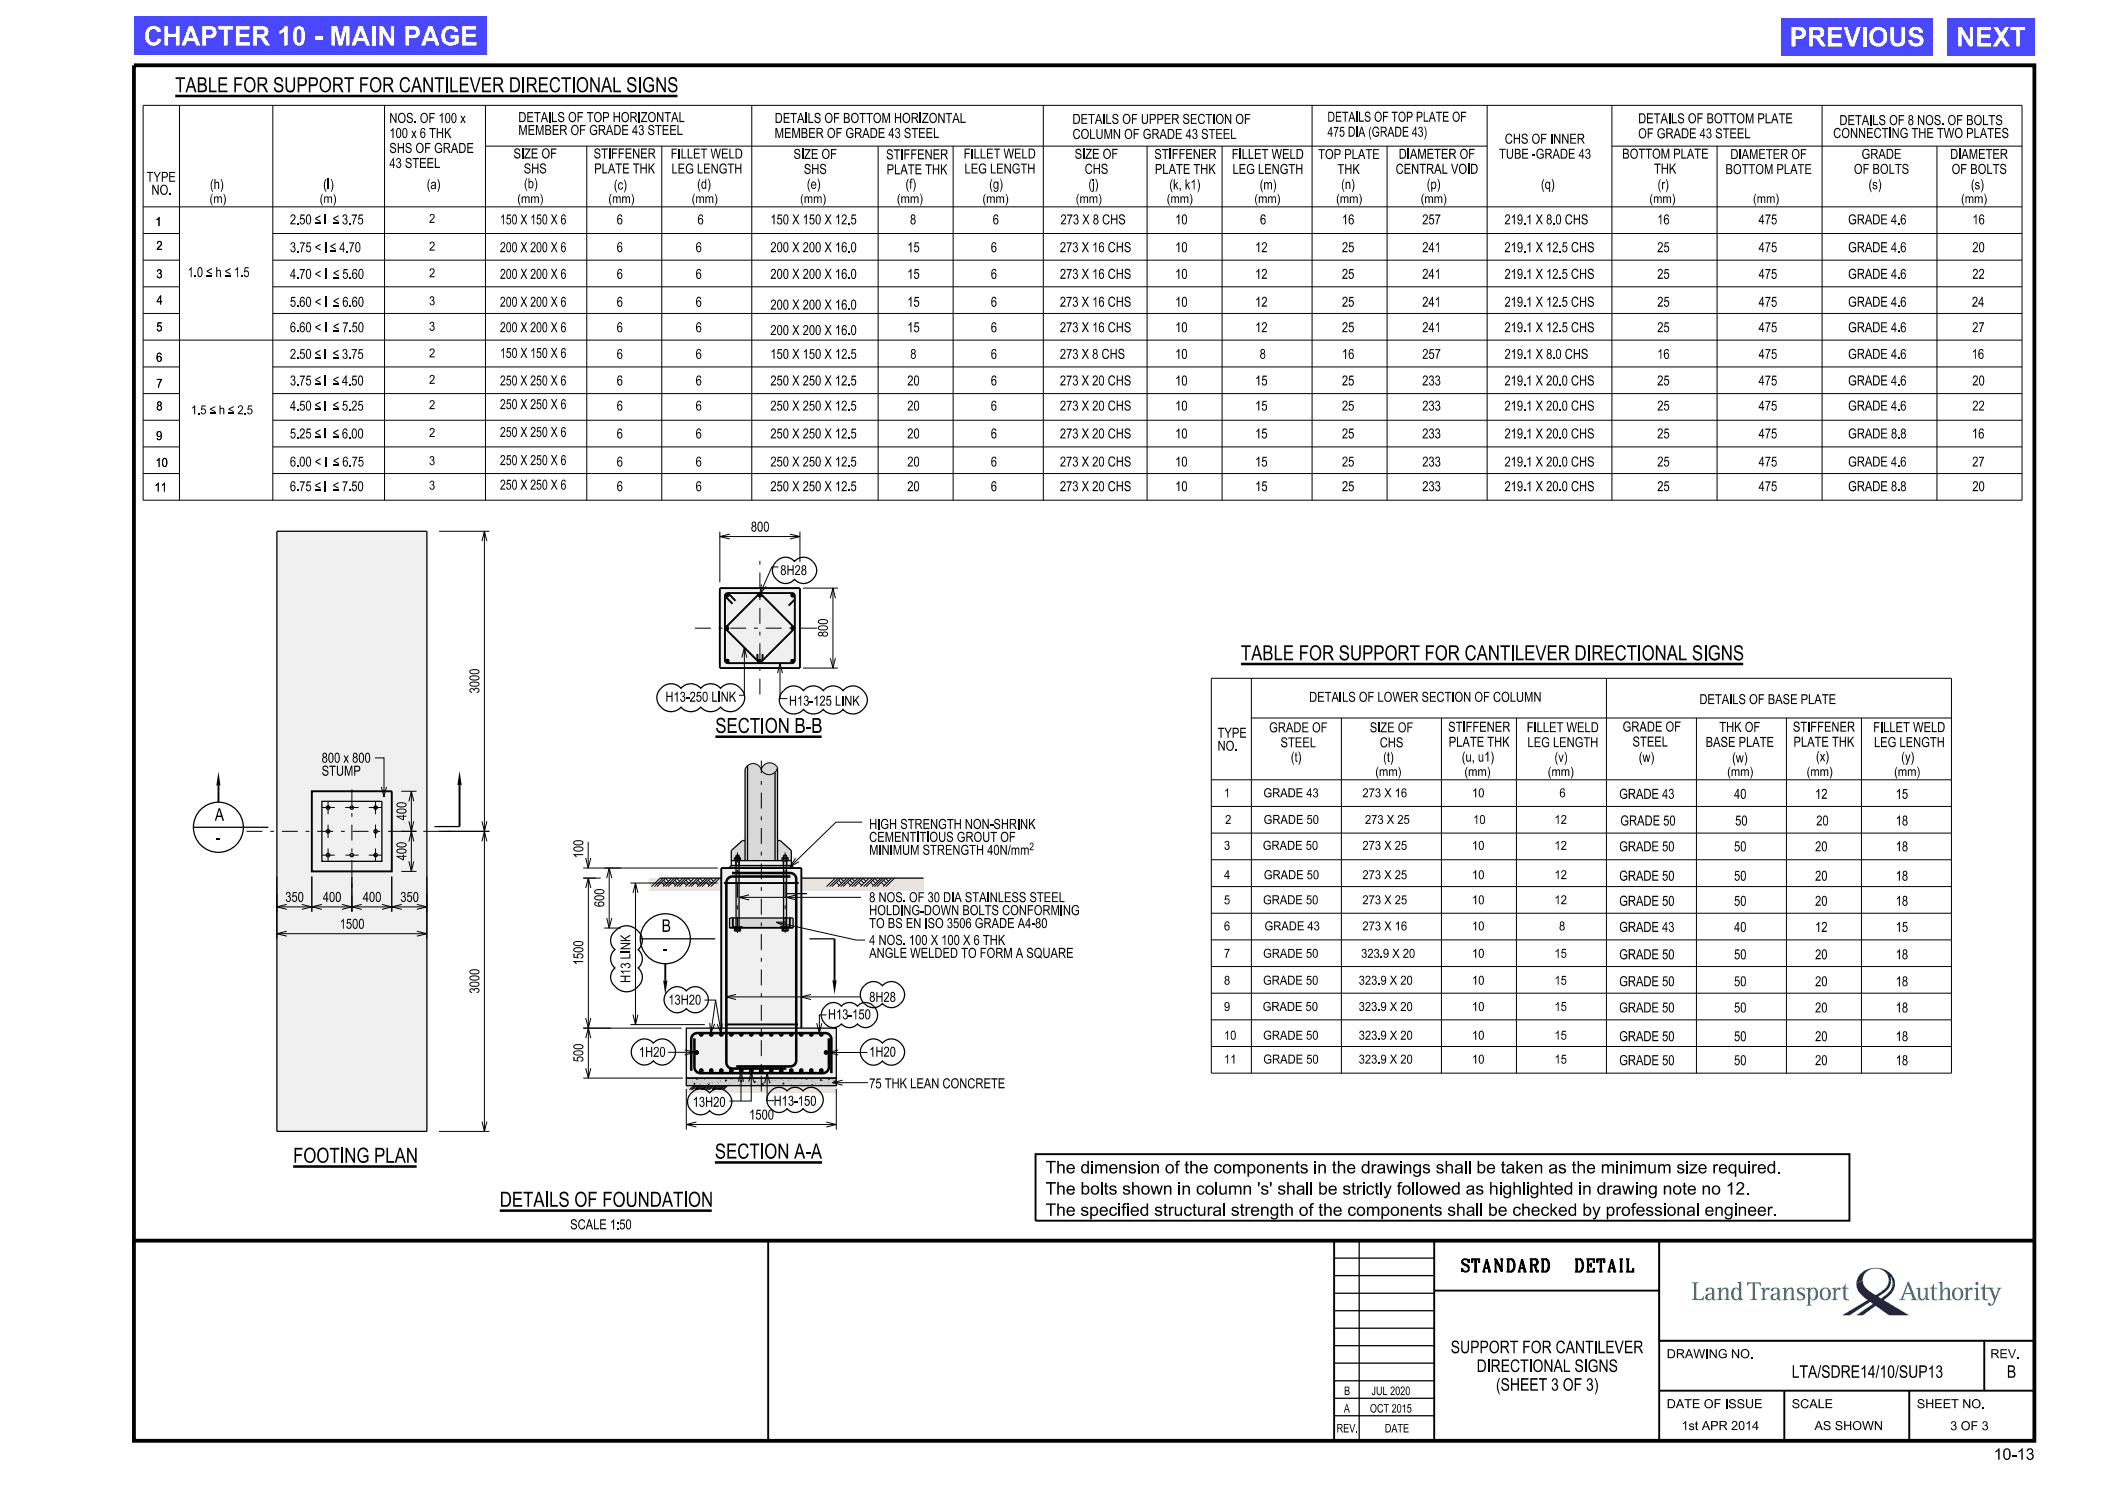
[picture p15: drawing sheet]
<svg xmlns="http://www.w3.org/2000/svg" width="420mm" height="297mm" viewBox="0 0 420 297" stroke-linecap="round" stroke-linejoin="round" font-family="sans-serif">
<defs><g id="words">
<g font-size="3.8" fill="#fff">
<text x="28.7" y="9.1">CHAPTER 10 - MAIN PAGE</text>
<text x="357.8" y="9.3">PREVIOUS</text>
<text x="391.1" y="9.3">NEXT</text>
</g>
<g font-size="3">
<text x="35" y="18.4">TABLE FOR SUPPORT FOR CANTILEVER DIRECTIONAL SIGNS</text>
<text x="248.1" y="132">TABLE FOR SUPPORT FOR CANTILEVER DIRECTIONAL SIGNS</text>
<text x="143" y="146.5">SECTION B-B</text>
<text x="58.6" y="232.4">FOOTING PLAN</text>
<text x="142.9" y="231.6">SECTION A-A</text>
<text x="99.9" y="241.2">DETAILS OF FOUNDATION</text>
</g>
<g font-size="2.5">
<text x="42.9" y="164">A</text>
<text x="132.3" y="186.3">B</text>
<text x="209" y="238.8">The bolts shown in column 's' shall be strictly followed as highlighted in drawing note no 12.</text>
<text x="209" y="234.5">The dimension of the components in the drawings shall be taken as the minimum size required.</text>
<text x="209" y="243">The specified structural strength of the components shall be checked by professional engineer.</text>
<text x="292.3" y="254.2">STANDARD</text>
<text x="313.9" y="254.2">DETAIL</text>
<text x="290" y="270.5">SUPPORT FOR CANTILEVER</text>
<text x="295.2" y="274.2">DIRECTIONAL SIGNS</text>
<text x="358.2" y="275.4">LTA/SDRE14/10/SUP13</text>
<text x="401.2" y="275.4">B</text>
<text x="299" y="278">(SHEET 3 OF 3)</text>
</g>
<text font-size="2.3" x="398.5" y="291.8">10-13</text>
<g font-size="2.1">
<text x="43.3" y="168.4">-</text>
<text x="132.6" y="190.7">-</text>
</g>
<g font-size="2">
<text x="77.8" y="27.6">100 x 6 THK</text>
<text x="77.8" y="24.6">NOS. OF 100 x</text>
<text x="103.6" y="24.4">DETAILS OF TOP HORIZONTAL</text>
<text x="103.6" y="27">MEMBER OF GRADE 43 STEEL</text>
<text x="154.8" y="24.6">DETAILS OF BOTTOM HORIZONTAL</text>
<text x="154.8" y="27.6">MEMBER OF GRADE 43 STEEL</text>
<text x="214.4" y="27.8">COLUMN OF GRADE 43 STEEL</text>
<text x="214.4" y="24.8">DETAILS OF UPPER SECTION OF</text>
<text x="265.3" y="24.3">DETAILS OF TOP PLATE OF</text>
<text x="265.3" y="27.3">475 DIA (GRADE 43)</text>
<text x="300.8" y="28.7">CHS OF INNER</text>
<text x="327.5" y="27.6">OF GRADE 43 STEEL</text>
<text x="327.5" y="24.6">DETAILS OF BOTTOM PLATE</text>
<text x="366.5" y="27.6">CONNECTING THE TWO PLATES</text>
<text x="367.7" y="25">DETAILS OF 8 NOS. OF BOLTS</text>
<text x="77.8" y="33.6">43 STEEL</text>
<text x="77.8" y="30.6">SHS OF GRADE</text>
<text x="102.6" y="31.7">SIZE OF</text>
<text x="104.7" y="34.7">SHS</text>
<text x="118.7" y="31.7">STIFFENER</text>
<text x="118.8" y="34.7">PLATE THK</text>
<text x="134.1" y="31.7">FILLET WELD</text>
<text x="134.2" y="34.7">LEG LENGTH</text>
<text x="158.6" y="31.8">SIZE OF</text>
<text x="160.7" y="34.8">SHS</text>
<text x="177.1" y="31.8">STIFFENER</text>
<text x="177.2" y="34.8">PLATE THK</text>
<text x="192.7" y="31.7">FILLET WELD</text>
<text x="192.8" y="34.7">LEG LENGTH</text>
<text x="214.8" y="31.7">SIZE OF</text>
<text x="216.8" y="34.7">CHS</text>
<text x="230.8" y="31.8">STIFFENER</text>
<text x="230.9" y="34.8">PLATE THK</text>
<text x="246.2" y="31.8">FILLET WELD</text>
<text x="246.4" y="34.8">LEG LENGTH</text>
<text x="263.5" y="31.8">TOP PLATE</text>
<text x="267.4" y="34.8">THK</text>
<text x="279" y="34.7">CENTRAL VOID</text>
<text x="279.6" y="31.7">DIAMETER OF</text>
<text x="299.7" y="31.7">TUBE -GRADE 43</text>
<text x="324.3" y="31.7">BOTTOM PLATE</text>
<text x="330.6" y="34.7">THK</text>
<text x="344.9" y="34.8">BOTTOM PLATE</text>
<text x="345.9" y="31.8">DIAMETER OF</text>
<text x="370.6" y="34.8">OF BOLTS</text>
<text x="372.1" y="31.8">GRADE</text>
<text x="389.8" y="31.8">DIAMETER</text>
<text x="390.1" y="34.8">OF BOLTS</text>
<text x="29.3" y="36.3">TYPE</text>
<text x="30.3" y="38.9">NO.</text>
<text x="42.1" y="37.8">(h)</text>
<text x="64.7" y="37.8">(I)</text>
<text x="85.5" y="37.8">(a)</text>
<text x="104.9" y="37.6">(b)</text>
<text x="122.8" y="37.9">(c)</text>
<text x="139.5" y="37.7">(d)</text>
<text x="161.4" y="37.7">(e)</text>
<text x="181.1" y="37.7">(f)</text>
<text x="197.9" y="37.8">(g)</text>
<text x="217.7" y="37.8">(j)</text>
<text x="233.8" y="37.8">(k, k1)</text>
<text x="251.9" y="37.9">(m)</text>
<text x="268.2" y="37.8">(n)</text>
<text x="285.3" y="37.8">(p)</text>
<text x="308.2" y="37.8">(q)</text>
<text x="331.5" y="37.8">(r)</text>
<text x="373.7" y="37.8">(s)</text>
<text x="394.2" y="37.8">(s)</text>
<text x="58" y="44.8">2.50 ≤ l ≤ 3.75</text>
<text x="99.9" y="44.8">150 X 150 X 6</text>
<text x="154" y="44.8">150 X 150 X 12.5</text>
<text x="182" y="44.8">8</text>
<text x="212" y="44.8">273 X 8 CHS</text>
<text x="235" y="44.8">10</text>
<text x="268.3" y="44.8">16</text>
<text x="284.4" y="44.8">257</text>
<text x="300.7" y="44.8">219.1 X 8.0 CHS</text>
<text x="331.4" y="44.8">16</text>
<text x="351.6" y="44.8">475</text>
<text x="369.4" y="44.8">GRADE 4.6</text>
<text x="394.3" y="44.8">16</text>
<text x="58" y="50.4">3.75 &lt; l ≤ 4.70</text>
<text x="99.9" y="50.4">200 X 200 X 6</text>
<text x="123.4" y="50.4">6</text>
<text x="139.2" y="50.4">6</text>
<text x="154" y="50.4">200 X 200 X 16.0</text>
<text x="181.4" y="50.4">15</text>
<text x="198.2" y="50.4">6</text>
<text x="211.9" y="50.4">273 X 16 CHS</text>
<text x="235" y="50.4">10</text>
<text x="251" y="50.4">12</text>
<text x="268.3" y="50.4">25</text>
<text x="284.4" y="50.4">241</text>
<text x="300.7" y="50.4">219.1 X 12.5 CHS</text>
<text x="331.4" y="50.4">25</text>
<text x="351.6" y="50.4">475</text>
<text x="369.4" y="50.4">GRADE 4.6</text>
<text x="394.3" y="50.4">20</text>
<text x="37.5" y="55.4">1.0 ≤ h ≤ 1.5</text>
<text x="58" y="55.7">4.70 &lt; l ≤ 5.60</text>
<text x="99.9" y="55.7">200 X 200 X 6</text>
<text x="154" y="55.7">200 X 200 X 16.0</text>
<text x="181.4" y="55.7">15</text>
<text x="211.9" y="55.7">273 X 16 CHS</text>
<text x="235" y="55.7">10</text>
<text x="251" y="55.7">12</text>
<text x="268.3" y="55.7">25</text>
<text x="284.4" y="55.7">241</text>
<text x="300.7" y="55.7">219.1 X 12.5 CHS</text>
<text x="331.4" y="55.7">25</text>
<text x="351.6" y="55.7">475</text>
<text x="369.4" y="55.7">GRADE 4.6</text>
<text x="394.3" y="55.7">22</text>
<text x="58" y="61.3">5.60 &lt; l ≤ 6.60</text>
<text x="99.9" y="61.3">200 X 200 X 6</text>
<text x="154" y="61.9">200 X 200 X 16.0</text>
<text x="181.4" y="61.3">15</text>
<text x="211.9" y="61.3">273 X 16 CHS</text>
<text x="235" y="61.3">10</text>
<text x="251" y="61.3">12</text>
<text x="268.3" y="61.3">25</text>
<text x="284.4" y="61.3">241</text>
<text x="300.7" y="61.3">219.1 X 12.5 CHS</text>
<text x="331.4" y="61.3">25</text>
<text x="351.6" y="61.3">475</text>
<text x="369.4" y="61.3">GRADE 4.6</text>
<text x="394.2" y="61.3">24</text>
<text x="58" y="66.4">6.60 &lt; l ≤ 7.50</text>
<text x="58" y="71.7">2.50 ≤ l ≤ 3.75</text>
<text x="99.9" y="66.4">200 X 200 X 6</text>
<text x="99.9" y="71.5">150 X 150 X 6</text>
<text x="123.4" y="71.7">6</text>
<text x="139.2" y="71.7">6</text>
<text x="154" y="71.7">150 X 150 X 12.5</text>
<text x="154" y="67">200 X 200 X 16.0</text>
<text x="181.4" y="66.4">15</text>
<text x="182.1" y="71.7">8</text>
<text x="198.2" y="71.7">6</text>
<text x="211.9" y="71.7">273 X 8 CHS</text>
<text x="211.9" y="66.4">273 X 16 CHS</text>
<text x="235" y="66.4">10</text>
<text x="235" y="71.7">10</text>
<text x="251" y="66.4">12</text>
<text x="251.9" y="71.7">8</text>
<text x="268.3" y="66.4">25</text>
<text x="268.3" y="71.7">16</text>
<text x="284.4" y="66.4">241</text>
<text x="284.4" y="71.7">257</text>
<text x="300.7" y="71.7">219.1 X 8.0 CHS</text>
<text x="300.7" y="66.4">219.1 X 12.5 CHS</text>
<text x="331.4" y="66.4">25</text>
<text x="331.4" y="71.7">16</text>
<text x="351.6" y="66.4">475</text>
<text x="351.6" y="71.7">475</text>
<text x="369.4" y="66.4">GRADE 4.6</text>
<text x="369.4" y="71.7">GRADE 4.6</text>
<text x="394.2" y="71.7">16</text>
<text x="394.3" y="66.4">27</text>
<text x="58" y="77">3.75 ≤ l ≤ 4.50</text>
<text x="99.9" y="77">250 X 250 X 6</text>
<text x="154" y="77">250 X 250 X 12.5</text>
<text x="181.4" y="77">20</text>
<text x="211.9" y="77">273 X 20 CHS</text>
<text x="235" y="77">10</text>
<text x="251" y="77">15</text>
<text x="268.3" y="77">25</text>
<text x="284.4" y="77">233</text>
<text x="300.7" y="77">219.1 X 20.0 CHS</text>
<text x="331.4" y="77">25</text>
<text x="351.6" y="77">475</text>
<text x="369.4" y="77">GRADE 4.6</text>
<text x="394.3" y="77">20</text>
<text x="58" y="82.1">4.50 ≤ l ≤ 5.25</text>
<text x="99.9" y="81.8">250 X 250 X 6</text>
<text x="123.4" y="82.1">6</text>
<text x="139.2" y="82.1">6</text>
<text x="154" y="82.1">250 X 250 X 12.5</text>
<text x="181.4" y="82.1">20</text>
<text x="198.2" y="82.1">6</text>
<text x="211.9" y="82.1">273 X 20 CHS</text>
<text x="235" y="82.1">10</text>
<text x="251" y="82.1">15</text>
<text x="268.3" y="82.1">25</text>
<text x="284.4" y="82.1">233</text>
<text x="300.7" y="82.1">219.1 X 20.0 CHS</text>
<text x="331.4" y="82.1">25</text>
<text x="351.6" y="82.1">475</text>
<text x="369.4" y="82.1">GRADE 4.6</text>
<text x="394.3" y="82.1">22</text>
<text x="58" y="87.6">5.25 ≤ l ≤ 6.00</text>
<text x="99.9" y="87.3">250 X 250 X 6</text>
<text x="154" y="87.6">250 X 250 X 12.5</text>
<text x="181.4" y="87.6">20</text>
<text x="211.9" y="87.6">273 X 20 CHS</text>
<text x="235" y="87.6">10</text>
<text x="251" y="87.6">15</text>
<text x="268.3" y="87.6">25</text>
<text x="284.4" y="87.6">233</text>
<text x="300.7" y="87.6">219.1 X 20.0 CHS</text>
<text x="331.4" y="87.6">25</text>
<text x="351.6" y="87.6">475</text>
<text x="369.4" y="87.6">GRADE 8.8</text>
<text x="394.2" y="87.6">16</text>
<text x="58" y="93.3">6.00 &lt; l ≤ 6.75</text>
<text x="99.9" y="93">250 X 250 X 6</text>
<text x="123.4" y="93.3">6</text>
<text x="139.2" y="93.3">6</text>
<text x="154" y="93.3">250 X 250 X 12.5</text>
<text x="181.4" y="93.3">20</text>
<text x="198.2" y="93.3">6</text>
<text x="211.9" y="93.3">273 X 20 CHS</text>
<text x="235" y="93.3">10</text>
<text x="251" y="93.3">15</text>
<text x="268.3" y="93.3">25</text>
<text x="284.4" y="93.3">233</text>
<text x="300.7" y="93.3">219.1 X 20.0 CHS</text>
<text x="331.4" y="93.3">25</text>
<text x="351.6" y="93.3">475</text>
<text x="369.4" y="93.3">GRADE 4.6</text>
<text x="394.3" y="93.3">27</text>
<text x="58" y="98.2">6.75 ≤ l ≤ 7.50</text>
<text x="99.9" y="97.9">250 X 250 X 6</text>
<text x="123.4" y="98.2">6</text>
<text x="139.2" y="98.2">6</text>
<text x="154" y="98.2">250 X 250 X 12.5</text>
<text x="181.4" y="98.2">20</text>
<text x="198.2" y="98.2">6</text>
<text x="211.9" y="98.2">273 X 20 CHS</text>
<text x="235" y="98.2">10</text>
<text x="251" y="98.2">15</text>
<text x="268.3" y="98.2">25</text>
<text x="284.4" y="98.2">233</text>
<text x="300.7" y="98.2">219.1 X 20.0 CHS</text>
<text x="331.4" y="98.2">25</text>
<text x="351.6" y="98.2">475</text>
<text x="369.4" y="98.2">GRADE 8.8</text>
<text x="394.3" y="98.2">20</text>
<text x="150.1" y="106.2">800</text>
<text x="156" y="114.9">8H28</text>
<text x="133" y="140.3">H13-250 LINK</text>
<text x="157.7" y="141.1">H13-125 LINK</text>
<text x="261.7" y="140.3">DETAILS OF LOWER SECTION OF COLUMN</text>
<text x="339.7" y="140.7">DETAILS OF BASE PLATE</text>
<text x="243.4" y="147.5">TYPE</text>
<text x="253.7" y="146.4">GRADE OF</text>
<text x="256" y="149.4">STEEL</text>
<text x="273.8" y="146.4">SIZE OF</text>
<text x="275.8" y="149.4">CHS</text>
<text x="289.5" y="146.3">STIFFENER</text>
<text x="289.6" y="149.3">PLATE THK</text>
<text x="305.2" y="146.3">FILLET WELD</text>
<text x="305.4" y="149.3">LEG LENGTH</text>
<text x="324.4" y="146.2">GRADE OF</text>
<text x="326.3" y="149.2">STEEL</text>
<text x="341" y="149.3">BASE PLATE</text>
<text x="343.7" y="146.3">THK OF</text>
<text x="358.4" y="146.2">STIFFENER</text>
<text x="358.5" y="149.2">PLATE THK</text>
<text x="374.5" y="146.3">FILLET WELD</text>
<text x="374.6" y="149.3">LEG LENGTH</text>
<text x="64.3" y="155">STUMP</text>
<text x="64.3" y="152.4">800 x 800</text>
<text x="243.4" y="150">NO.</text>
<text x="258.2" y="152.3">(t)</text>
<text x="276.6" y="152.3">(t)</text>
<text x="292.3" y="152.2">(u, u1)</text>
<text x="310.9" y="152.3">(v)</text>
<text x="327.7" y="152.3">(w)</text>
<text x="346.3" y="152.4">(w)</text>
<text x="363.1" y="152.2">(x)</text>
<text x="380.2" y="152.3">(y)</text>
<text x="323.7" y="159.7">GRADE 43</text>
<text x="346.7" y="159.7">40</text>
<text x="362.9" y="159.7">12</text>
<text x="379" y="159.7">15</text>
<text x="173.8" y="165.7">HIGH STRENGTH NON-SHRINK</text>
<text x="323.9" y="165">GRADE 50</text>
<text x="346.9" y="165">50</text>
<text x="363.1" y="165">20</text>
<text x="379" y="165">18</text>
<text x="173.8" y="170.9">MINIMUM STRENGTH 40N/mm</text>
<text x="173.8" y="168.3">CEMENTITIOUS GROUT OF</text>
<text x="323.7" y="170.2">GRADE 50</text>
<text x="346.7" y="170.2">50</text>
<text x="362.9" y="170.2">20</text>
<text x="379" y="170.2">18</text>
<text x="323.7" y="176">GRADE 50</text>
<text x="346.7" y="176">50</text>
<text x="362.9" y="176">20</text>
<text x="379" y="176">18</text>
<text x="57" y="180.3">350</text>
<text x="64.5" y="180.3">400</text>
<text x="67.9" y="185.6">1500</text>
<text x="72.5" y="180.3">400</text>
<text x="80" y="180.3">350</text>
<text x="173.8" y="185.5">TO BS EN ISO 3506 GRADE A4-80</text>
<text x="173.8" y="182.9">HOLDING-DOWN BOLTS CONFORMING</text>
<text x="173.8" y="180.3">8 NOS. OF 30 DIA STAINLESS STEEL</text>
<text x="323.7" y="181">GRADE 50</text>
<text x="346.7" y="181">50</text>
<text x="362.9" y="181">20</text>
<text x="379" y="181">18</text>
<text x="173.8" y="191.5">ANGLE WELDED TO FORM A SQUARE</text>
<text x="173.8" y="188.9">4 NOS. 100 X 100 X 6 THK</text>
<text x="323.7" y="191.7">GRADE 50</text>
<text x="323.7" y="186.3">GRADE 43</text>
<text x="346.7" y="191.7">50</text>
<text x="346.7" y="186.3">40</text>
<text x="362.9" y="186.3">12</text>
<text x="362.9" y="191.7">20</text>
<text x="379" y="186.3">15</text>
<text x="379" y="191.7">18</text>
<text x="323.7" y="197.1">GRADE 50</text>
<text x="346.7" y="197.1">50</text>
<text x="362.9" y="197.1">20</text>
<text x="379" y="197.1">18</text>
<text x="133.6" y="200.8">13H20</text>
<text x="165.5" y="203.7">H13-150</text>
<text x="173.8" y="200.2">8H28</text>
<text x="323.7" y="202.4">GRADE 50</text>
<text x="346.7" y="202.4">50</text>
<text x="362.9" y="202.4">20</text>
<text x="379" y="202.4">18</text>
<text x="323.7" y="208.1">GRADE 50</text>
<text x="346.7" y="208.1">50</text>
<text x="362.9" y="208.1">20</text>
<text x="379" y="208.1">18</text>
<text x="127.7" y="211.2">1H20</text>
<text x="173.8" y="211.2">1H20</text>
<text x="323.7" y="212.9">GRADE 50</text>
<text x="346.7" y="212.9">50</text>
<text x="362.9" y="212.9">20</text>
<text x="379" y="212.9">18</text>
<text x="138.5" y="221.2">13H20</text>
<text x="154.6" y="221">H13-150</text>
<text x="173.8" y="217.5">75 THK LEAN CONCRETE</text>
<text x="149.8" y="223.8">1500</text>
<text x="114" y="245.7">SCALE 1:50</text>
</g>
<g font-size="1.8">
<text x="42" y="40.6">(m)</text>
<text x="64" y="40.6">(m)</text>
<text x="103.5" y="40.6">(mm)</text>
<text x="121.7" y="40.6">(mm)</text>
<text x="138.3" y="40.6">(mm)</text>
<text x="160" y="40.6">(mm)</text>
<text x="179.3" y="40.6">(mm)</text>
<text x="196.5" y="40.6">(mm)</text>
<text x="215.1" y="40.6">(mm)</text>
<text x="233.3" y="40.6">(mm)</text>
<text x="250.8" y="40.6">(mm)</text>
<text x="267.1" y="40.6">(mm)</text>
<text x="284" y="40.6">(mm)</text>
<text x="329.8" y="40.6">(mm)</text>
<text x="350.5" y="40.6">(mm)</text>
<text x="392.1" y="40.6">(mm)</text>
<text x="31.1" y="45.2">1</text>
<text x="85.8" y="44.5">2</text>
<text x="31.3" y="50">2</text>
<text x="85.8" y="50.1">2</text>
<text x="31.2" y="55.6">3</text>
<text x="85.8" y="55.4">2</text>
<text x="31.3" y="60.8">4</text>
<text x="85.8" y="61">3</text>
<text x="31.2" y="66.2">5</text>
<text x="85.8" y="66.1">3</text>
<text x="85.8" y="71.4">2</text>
<text x="31.3" y="77.5">7</text>
<text x="85.8" y="76.7">2</text>
<text x="31.2" y="82">8</text>
<text x="38.2" y="82.8">1.5 ≤ h ≤ 2.5</text>
<text x="85.8" y="81.8">2</text>
<text x="31.2" y="88">9</text>
<text x="85.8" y="87.3">2</text>
<text x="31.1" y="93.3">10</text>
<text x="85.8" y="93">3</text>
<text x="30.9" y="98.3">11</text>
<text x="85.8" y="97.9">3</text>
<text x="275" y="155.1">(mm)</text>
<text x="292.8" y="155.1">(mm)</text>
<text x="309.5" y="155.1">(mm)</text>
<text x="345.3" y="155.1">(mm)</text>
<text x="361.2" y="155.1">(mm)</text>
<text x="378.7" y="155.1">(mm)</text>
<text x="244.7" y="159.4">1</text>
<text x="252.6" y="159.4">GRADE 43</text>
<text x="272.4" y="159.4">273 X 16</text>
<text x="294.3" y="159.4">10</text>
<text x="244.9" y="164.7">2</text>
<text x="252.6" y="164.7">GRADE 50</text>
<text x="272.9" y="164.7">273 X 25</text>
<text x="294.6" y="164.7">10</text>
<text x="310.8" y="164.7">12</text>
<text x="244.7" y="169.9">3</text>
<text x="252.4" y="169.9">GRADE 50</text>
<text x="272.4" y="169.9">273 X 25</text>
<text x="294.3" y="169.9">10</text>
<text x="310.8" y="169.9">12</text>
<text x="244.7" y="175.7">4</text>
<text x="252.6" y="175.7">GRADE 50</text>
<text x="272.4" y="175.7">273 X 25</text>
<text x="294.3" y="175.7">10</text>
<text x="310.8" y="175.7">12</text>
<text x="244.7" y="180.7">5</text>
<text x="252.5" y="180.7">GRADE 50</text>
<text x="252.8" y="186">GRADE 43</text>
<text x="272.4" y="180.7">273 X 25</text>
<text x="272.4" y="186">273 X 16</text>
<text x="294.3" y="186">10</text>
<text x="294.3" y="180.7">10</text>
<text x="310.8" y="180.7">12</text>
<text x="311.8" y="186">8</text>
<text x="244.7" y="191.4">7</text>
<text x="252.5" y="191.4">GRADE 50</text>
<text x="272.1" y="191.4">323.9 X 20</text>
<text x="294.3" y="191.4">10</text>
<text x="310.8" y="191.4">15</text>
<text x="244.7" y="196.8">8</text>
<text x="252.5" y="196.8">GRADE 50</text>
<text x="271.6" y="196.8">323.9 X 20</text>
<text x="294.3" y="196.8">10</text>
<text x="310.8" y="196.8">15</text>
<text x="244.7" y="202.1">9</text>
<text x="252.4" y="202.1">GRADE 50</text>
<text x="271.6" y="202.1">323.9 X 20</text>
<text x="294.3" y="202.1">10</text>
<text x="310.8" y="202.1">15</text>
<text x="244.7" y="207.8">10</text>
<text x="252.5" y="207.8">GRADE 50</text>
<text x="271.6" y="207.8">323.9 X 20</text>
<text x="294.3" y="207.8">10</text>
<text x="310.8" y="207.8">15</text>
<text x="244.7" y="212.6">11</text>
<text x="252.5" y="212.6">GRADE 50</text>
<text x="271.6" y="212.6">323.9 X 20</text>
<text x="294.3" y="212.6">10</text>
<text x="310.8" y="212.6">15</text>
<text x="333.2" y="271.5">DRAWING NO.</text>
<text x="397.9" y="271.5">REV.</text>
<text x="333.2" y="281.5">DATE OF ISSUE</text>
<text x="358.2" y="281.5">SCALE</text>
<text x="383.2" y="281.5">SHEET NO.</text>
<text x="336.1" y="285.8">1st APR 2014</text>
<text x="362.7" y="285.8">AS SHOWN</text>
<text x="389.9" y="285.9">3 OF 3</text>
</g>
<g font-size="1.7">
<text x="268.7" y="278.8">B</text>
<text x="274.2" y="278.8">JUL 2020</text>
<text x="267.2" y="286.3">REV.</text>
<text x="268.6" y="282.3">A</text>
<text x="273.8" y="282.3">OCT 2015</text>
<text x="276.8" y="286.3">DATE</text>
</g>
<text font-size="1.5" x="205.8" y="169.9">2</text>
</g></defs>
<path d="M129.8 175.5h14.4v2.4h-14.4z" fill="#eee5d8"/>
<path d="M149.4 153l-.5 .7v14.3h-.5l-2.2 2v2h.9v11.5h-.6v-.1l-.7 .1v2h1.1l-.1 .1 .1 .5h1.1v-.6h8.4v.6h1l.2-.1-.2-.5h1.1v-2h-.6v-.1l-.7 .1 .1-11.5h.9v-2l-2.2-2h-.6v-14.6a1.73 1.73 0 0 0-1.7-.9 1.73 1.73 0 0 0-1.5 1.3 1.71 1.71 0 0 0-2.8-.8zM147.8 172h8.8v11.5h-8.9z" fill-rule="evenodd" fill="#d8d8d7"/>
<g fill="#f0f0f0">
<path d="M144.2 173.5h1.5l.5-.5v-1h.9v11.5h-.6v-.1l-.7 .1v2h1.1l-.1 .1 .1 .5h1.1v-.6h8.4v.6h1l.2-.1-.2-.5h1.1v-2h-.6v-.1l-.7 .1 .1-11.5h.9v1l.5 .5h1.5v32h7v10h-30v-10h7z" fill-rule="evenodd"/>
<path d="M147.8 172h8.8v11.5h-8.9z" fill-rule="evenodd"/>
</g>
<path d="M137.2 215.5h30v1.5h-30z" fill="#d1d1d1"/>
<g fill="#eee5d8">
<path d="M160.2 175.5h24.4v2.4h-24.4z"/>
<path d="M137.2 217h30v1.4h-30z"/>
</g>
<g fill="#f0f0f0">
<path d="M62.3 158.1h16v16.1h-16z"/>
<path d="M143.9 117.5h16v16h-16z"/>
<path d="M55.4 106.2h29.9v119.9h-29.9zM62.3 158.1v16.1h16v-16.1z" fill-rule="evenodd"/>
</g>
<g fill="none" stroke="#000" stroke-width=".25">
<path d="M55.4 106.2h29.9v119.9h-29.9zM155.2 112.2a2.33 2.33 0 0 1 3.6 0 2.58 2.58 0 0 1 3.7 0 2.58 2.58 0 0 1 0 3.6 2.58 2.58 0 0 1-3.7 0 2.53 2.53 0 0 1-3.6 0 2.53 2.53 0 0 1 0-3.6zM132.5 137.3a2.64 2.64 0 0 1 3.6 .3 2.59 2.59 0 0 1 4 0 2.59 2.59 0 0 1 3.9 0 2.74 2.74 0 0 1 3.8-.3 2.74 2.74 0 0 1 .5 3.7 2.68 2.68 0 0 1-4.3 .3 2.59 2.59 0 0 1-3.9 0 2.59 2.59 0 0 1-4 0 2.75 2.75 0 0 1-3.7 .3 2.75 2.75 0 0 1-.5-3.7zM156.4 138.3a2.64 2.64 0 0 1 4.2-.3 2.52 2.52 0 0 1 4 0 2.52 2.52 0 0 1 3.9 0 2.72 2.72 0 0 1 4.5 .7 2.78 2.78 0 0 1-.9 3.5 2.78 2.78 0 0 1-3.6-.4 2.59 2.59 0 0 1-3.9 0 2.59 2.59 0 0 1-4 0 2.75 2.75 0 0 1-3.7 .2 2.75 2.75 0 0 1-.5-3.7zM148.9 153.7v18.3M149.4 153v19M154.9 154.4v17.6M155.4 153.4v18.6M38.7 165.3h15M64.3 160.2h12v12h-12zM86.9 165.2h5M131.9 175.5h12.3"/>
<path d="M146.2 173h12M146.2 173l-.5 .5M146.2 172h12M146.8 171.6l.2-.2 .1 .2M146.8 171.8l.2 .2 .1-.2 .2 .2 .4-.2 .2 .2 .1-.2M146.9 172l-.1-.1 .1-.5h1.1v.6M147.1 171.6l.2-.2 .4 .2M147.1 171v.4M147.1 171.6v1.4M147.1 171h.6M147.1 171l.1 .4M147.7 171v.4"/>
<path d="M147.7 171h.1M147.7 171.6v13.9h-.6v-13.5M147.7 171.6l.2-.2 .1 .2M147.8 172v1M148.9 168h-.5l-2.2 2v3M155.4 168h.6l2.2 2v3M156.4 171.6l.1-.2 .1 .2M156.4 171.8l.1 .2 .1-.2 .2 .2 .4-.2 .2 .2 .2-.2M156.4 172v-.6h1l.2 .1-.2 .5M156.6 172v1M156.6 171.6v13.9h.6v-13.9M156.6 171h.6"/>
<path d="M156.6 171v.4M156.6 171l.1 .4M156.6 171.6l.2-.2 .4 .2M157.2 171v.4M157.2 171.6l.2-.2 .2 .2M157.2 178.6h4.1M157.3 172v1M158.2 173l.5 .5M160.2 175.5h24.4M122.6 186.4a3.1 3.1 0 0 1 3.6-1.2 3.1 3.1 0 0 1 2.2 3.2l-.3 .8-.5 .6a2.41 2.41 0 0 1 0 3.7 2.53 2.53 0 0 1-.4 4 3.1 3.1 0 0 1-3.4 .3 3.1 3.1 0 0 1-1.7-2.9l.3-.8 .5-.6a2.35 2.35 0 0 1 0-3.7 2.35 2.35 0 0 1-.3-3.4zM128 187.6h15M133.3 198.3a2.47 2.47 0 0 1 3.9-.3 2.56 2.56 0 0 1 3.6 0 2.56 2.56 0 0 1 0 3.6 2.56 2.56 0 0 1-3.6 0 2.55 2.55 0 0 1-3.5 .2 2.55 2.55 0 0 1-.4-3.5z"/>
<path d="M145.8 185.4h12.7M146.4 183.5h-.6v2h12.7v-2h-.6M146.4 185.4v-2h.1v1.8h1.9v.2M146.5 183.5h11.3M146.8 185.6l.2-.1 .1 .1M146.8 185.9l.2 .2 .1-.2 .2 .1 .4-.1 .2 .2 .1-.2M146.8 185.6l.1 .5h1.1v-.5M146.9 185.5l-.1 .1M147.1 185.6l.2-.1 .4 .1M147.1 185.6v.5M147.7 185.6v.5M147.7 185.6l.2-.1 .1 .1"/>
<path d="M148 185.5v.1M156.4 185.6l.1-.1 .1 .1M156.4 185.9l.1 .2 .1-.2 .2 .1 .4-.1 .2 .2 .2-.2M156.4 185.6v.5h1l.2-.5M156.4 185.5v.1M156.6 185.6v.5M156.6 185.6l.2-.1 .4 .1M157.2 185.6l.2-.1 .2 .1M157.2 185.6v.5M157.4 185.5l.2 .1M157.9 185.4v-2h-.1v1.8h-1.9v.2M161.8 187.6h5"/>
<path d="M172.5 197.3a2.44 2.44 0 0 1 3.9-.3 2.57 2.57 0 0 1 3.7-.1 2.57 2.57 0 0 1 0 3.7 2.57 2.57 0 0 1-3.7 0 2.54 2.54 0 0 1-3.5 .1 2.54 2.54 0 0 1-.4-3.4zM126.7 208.8a2.44 2.44 0 0 1 3.9-.3 2.49 2.49 0 0 1 4.1 .6 2.56 2.56 0 0 1-.8 3.2 2.56 2.56 0 0 1-3.3-.3 2.54 2.54 0 0 1-3.4 .2 2.54 2.54 0 0 1-.5-3.4zM137.2 205.5h30v10h-30zM137.2 215.5h30v1.5h-30zM138 218.7a2.43 2.43 0 0 1 3.9-.3 2.49 2.49 0 0 1 4.1 .6 2.56 2.56 0 0 1-.8 3.3 2.56 2.56 0 0 1-3.3-.3 2.48 2.48 0 0 1-4.2-.6l-.2-.8v-.8zM154.1 218a2.11 2.11 0 0 1 3.2 0 2.11 2.11 0 0 1 3.2 0 2.39 2.39 0 0 1 3.3 0 2.39 2.39 0 0 1 .2 3.3 2.14 2.14 0 0 1-3.5 .3 2.05 2.05 0 0 1-3.2 0 2.15 2.15 0 0 1-3.5-.3 2.26 2.26 0 0 1 .3-3.3zM165.3 200.8a2.13 2.13 0 0 1 2.9 .3 2.11 2.11 0 0 1 3.2 0 2.26 2.26 0 0 1 3.7 .6 2.46 2.46 0 0 1-.4 2.8 2.46 2.46 0 0 1-2.7 .6l-.6-.5a2.11 2.11 0 0 1-3.2 0 2.33 2.33 0 0 1-2.4 .6 2.33 2.33 0 0 1-1.6-1.9l.1-1.2 .4-.7zM172.8 208.5a2.33 2.33 0 0 1 3.6 0 2.58 2.58 0 0 1 3.7-.1 2.58 2.58 0 0 1 0 3.7 2.58 2.58 0 0 1-3.7 0 2.53 2.53 0 0 1-3.6 0 2.53 2.53 0 0 1 0-3.6zM266.7 258.5h20M266.7 254.9h20M266.7 251.5h20M271.7 248v40"/>
<path d="M331.7 248h75v20h-75zM266.7 279.5h20M266.7 276h20M266.7 272.4h20M266.7 269h20M266.7 265.5h20M266.7 262h20M266.7 283h20"/>
<circle cx="43.6" cy="165.3" r="5"/>
<circle cx="65.6" cy="166.2" r=".35"/>
<circle cx="65.6" cy="161.4" r=".34"/>
<circle cx="65.6" cy="170.9" r=".34"/>
<circle cx="70.3" cy="170.9" r=".34"/>
<circle cx="70.3" cy="161.4" r=".34"/>
<circle cx="75.1" cy="166.2" r=".34"/>
<circle cx="75.1" cy="161.4" r=".34"/>
<circle cx="75.1" cy="170.9" r=".34"/>
<circle cx="133" cy="187.6" r="5"/>
</g>
<g fill="none" stroke="#000" stroke-width=".38">
<path d="M143.9 117.5h16v16h-16zM144.9 119.1l1.5 1.6M145.5 118.5h12.8a.59 .59 0 0 1 .6 .6v12.8a.59 .59 0 0 1-.6 .6h-12.8a.59 .59 0 0 1-.6-.6v-12.8M145.5 118.5a.59 .59 0 0 0-.6 .6M145.5 118.5l1.5 1.6M151.9 118.5l7 7.1-7 6.9-7-6.9zM158.9 119.8l-1.2 1.2M151.4 130.7v1.3M152.4 130.7v1.3M43.7 157v3.3M62.3 158.1h16v16.1h-16zM91.9 156.9v8.3"/>
<path d="M144.7 176.5h15M133 192.6v3.4M166.8 187.6v8.3M144.9 204.7h14.6M160.2 205.5v-32h-16v32M207 230.7h162.7v13.3h-162.7zM153.6 248v40M266.7 248v40M286.7 257.9h45M286.7 248v40M331.7 248v40M331.7 268h75"/>
<path d="M331.7 278h75M356.7 278v10M381.7 278v10M396.7 268v10"/>
</g>
<g fill="none" stroke="#000" stroke-width=".2" stroke-dasharray="3.2 1.6 .8 1.6" stroke-linecap="butt">
<path d="M138.9 125.6h25.6M151.9 138.8v-27M49.3 166.2h42.5M64.3 170.9h2.6M65.6 169.6v2.6M65.6 164.8v2.7M65.6 160.2v2.5M66.9 161.4h-2.6M69.1 170.9h2.6M71.7 161.4h-2.7M73.7 170.9h2.6M75.1 167.5v-2.7"/>
<path d="M75.1 162.7v-2.5M75.1 172.2v-2.6M76.3 161.4h-2.6M70.3 182.1v-24.9M147.4 186.5v-16.1M157 186.4v-16M152.2 218.2v-66.2"/>
</g>
<g fill="none" stroke="#000" stroke-width=".2">
<path d="M28.6 21.1h375.6v78.9h-375.6zM35.9 21.1v78.9M54.5 21.1v78.9M76.9 21.1v78.9M97 21.1v78.9M97 29.2h200.3M117.3 29.2v70.8M132.3 29.2v70.8M150.3 21.1v78.9M175.5 29.2v70.8M190.5 29.2v70.8M208.6 21.1v78.9"/>
<path d="M229.3 29.2v70.8M244.3 29.2v70.8M262.3 21.1v78.9M277.3 29.2v70.8M297.3 21.1v78.9M322.2 29.2h82M322.2 21.1v78.9M343.3 29.2v70.8M364.2 21.1v78.9M387.2 29.2v70.8M28.6 52h7.3M28.6 57.3h7.3"/>
<path d="M28.6 46.7h7.3M28.6 41.3h375.6M54.5 52h349.7M54.5 57.3h349.7M54.5 46.7h349.7M28.6 78.7h7.3M28.6 73.3h7.3M28.6 62.6h7.3M28.6 68h375.6M54.5 78.7h349.7M54.5 73.3h349.7M54.5 62.6h349.7"/>
<path d="M28.6 94.6h7.3M28.6 89.3h7.3M28.6 84h7.3M54.5 94.6h349.7M54.5 89.3h349.7M54.5 84h349.7M87.8 106.2h10M96.3 108.2l.5-2 .5 2M96.8 106.2v119.9M143.9 107.2h16M143.9 106.3v10.1M145.9 106.7l-2 .5 2 .5"/>
<path d="M152.2 116.8l-.3 2 1.2-1.6M155.6 113.3h-1.3l-2.4 5.5M157.9 106.7l2 .5-2 .5M159.9 106.3v6.1M160.5 117.5h7M166 119.6l.5-2.1 .5 2.1M166.5 117.5v16M148.3 131.4l.5-2 .5 2M148.8 129.4v9.6h-1.1M155.4 134.5l.5-2 .5 2M155.9 132.5v7.1h1.5M160.5 133.5h7"/>
<path d="M166 131.5l.5 2 .5-2M242.1 135.6h148v78.9h-148zM250.2 135.6v78.9M321.1 135.6v78.9M75 151.5h1.8v7.8M76.2 157.3l.6 2 .5-2M80.2 158.1h3.1M82.2 158.1v16.1M148.9 153.7a1.72 1.72 0 0 1 1.7-1.1 1.72 1.72 0 0 1 1.6 1.2M152.6 153.1a1.75 1.75 0 0 1 2.8 .3 1.71 1.71 0 0 1-1.4 1.4 1.71 1.71 0 0 1-1.8-1zM242.1 155.9h148M250.2 143.5h139.9"/>
<path d="M268.1 143.5v71M288.1 143.5v71M303.1 143.5v71M339.1 143.5v71M357.1 143.5v71M372.1 143.5v71M55.4 175.2v12.4M62.3 175.2v7M70.3 175.2v7M78.3 175.2v7M80.2 166.2h3.1M80.2 174.2h3.1"/>
<path d="M81.7 160.2l.5-2.1 .5 2.1M81.7 168.2l.5-2 .5 2M81.7 164.1l.5 2.1 .5-2.1M81.7 172.2l.5 2 .5-2M85.3 175.2v12.4M87.8 166.2h10M96.3 164.1l.5 2.1 .5-2.1M96.3 168.2l.5-2 .5 2M116.6 175.5h3.5M116.6 173.5h26.9M117.1 171.5l.5 2 .5-2M117.1 177.5l.5-2 .5 2"/>
<path d="M117.6 168.3v5.2M117.6 175.5v40M121.3 175.5l.5-2 .5 2M121.8 173.5v12M126 176.5h17.4M126.5 178.5l.5-2 .5 2M127 176.5v28.3M131.9 175.5l-1.7 1.7M132.3 176.4l.5 .6M132.5 175.5l-1.7 1.7M132.6 175.9l.6 .6M133.6 176.1l-.6-.6-1.7 1.7"/>
<path d="M134.3 175.5l-1.8 1.7M134.5 176.4l.6 .6M134.8 175.5l-1.7 1.7M134.9 175.9l.6 .6M135.9 176.1l-.6-.6-1.7 1.7M136.5 175.5l-1.7 1.7M136.7 176.4l.6 .6M137 175.5l-1.7 1.7M137.1 175.9l.6 .6M138.1 176.1l-.6-.6-1.7 1.7M138.7 175.5l-1.7 1.7M139.1 176.4l.6 .6"/>
<path d="M139.4 175.5l-1.7 1.7M139.5 175.9l.6 .6M140.5 176.1l-.6-.6-1.7 1.7M141.1 175.5l-1.7 1.7M141.3 176.4l.5 .6M141.5 175.5l-1.7 1.7M141.6 175.9l.6 .6M142.6 176.1l-.6-.6-1.7 1.7M143.3 175.5l-1.8 1.7M143.8 175.5l-1.7 1.7M147.7 179.3h24.4M149.8 178.9l-2.1 .4 2.1 .6"/>
<path d="M159 171.5l-1.1 1.7 1.8-1M159.2 178.9l-2 .4 2 .6M166.9 175.5l-1.7 1.7M167.3 176.4l.5 .6M167.5 175.5l-1.7 1.7M167.6 175.9l.6 .6M168.6 176.1l-.6-.6-1.7 1.7M169.3 175.5l-1.8 1.7M169.5 176.4l.6 .6M169.8 175.5l-1.7 1.7M169.9 175.9l.6 .6M170.9 176.1l-.6-.6-1.7 1.7"/>
<path d="M171.5 175.5l-1.7 1.7M171.7 176.4l.6 .6M172 175.5l-1.7 1.7M172.1 175.9l.6 .6M172.4 164.3h-5.3l-9.2 8.9M173.1 176.1l-.6-.6-1.7 1.7M173.7 175.5l-1.7 1.7M174.1 176.4l.6 .6M174.4 175.5l-1.8 1.7M174.4 175.9l.6 .6M175.4 176.1l-.5-.6-1.8 1.7M176.1 175.5l-1.7 1.7"/>
<path d="M176.2 176.4l.6 .6M176.5 175.5l-1.7 1.7M176.6 175.9l.6 .6M177.6 176.1l-.6-.6-1.7 1.7M178.2 175.5l-1.7 1.7M178.8 175.5l-1.7 1.7M242.1 161.2h148M242.1 166.5h148M242.1 171.8h148M242.1 177.2h148M55.4 186.6h29.9M55.4 181.3h29.9"/>
<path d="M57.3 186.1l-1.9 .5 1.9 .5M57.3 180.8l-1.9 .5 1.9 .4M60.3 180.8l2 .5-2 .4M64.3 180.8l-2 .5 2 .4M68.3 180.8l2 .5-2 .4M72.3 180.8l-2 .5 2 .4M76.3 180.8l2 .5-2 .4M80.3 180.8l-2 .5 2 .4M83.3 186.1l2 .5-2 .5M83.3 180.8l2 .5-2 .4M120.8 185.5h3.3M121.3 183.5l.5 2 .5-2"/>
<path d="M140.8 199.9h2.3l1.1 6.7M143.1 199.9l-1 6.6M145.1 199.2h26.8M147.1 198.8l-2 .4 2 .6M155.2 184.3l15.9 3.6h1.8M157.3 184.3h-2.1l1.9 .9M162.1 198.8l-2 .4 2 .6M242.1 182.5h148M242.1 187.9h148M242.1 193.2h148M242.1 198.5h148M116.6 205.5h19.7"/>
<path d="M116.6 215.5h19.9M117.1 203.5l.5 2 .5-2M117.1 213.5l.5 2 .5-2M117.1 207.5l.5-2 .5 2M126 204.8h14.9M126.5 202.8l.5 2 .5-2M133.5 210.3h5.4M136.9 209.8l2 .5-2 .6M137.2 217.7v8.1M138.7 217l-.9 .8M138.8 217.4l.3 .3M138.9 216.5v.2h-.2z"/>
<path d="M139 217l-.9 .8M139 217.2l.3 .3M139.2 215.6l.3-.1-.1 .3zM139.5 217.3l-.3-.3-.8 .8M139.8 217l-.8 .8M139.9 217.4l.3 .3M140.1 217l-.9 .8M140.1 217.2l.3 .3M140.6 217.3l-.3-.3-.8 .8M140.9 217l-.8 .8M141 217.4l.4 .3M141.2 217l-.8 .8"/>
<path d="M141.3 217.2l.2 .3M141.5 216.9l.2-.2 .1 .3zM141.7 217.3l-.2-.3-.9 .8M141.9 204.5l.2 2 .8-1.9M142.1 217l-.9 .8M142.2 217.4l.3 .3M142.4 217l-.9 .8M142.4 217.2l.3 .3M142.9 217.3l-.3-.3-.8 .8M143.2 217l-.8 .8M143.3 217.4l.3 .3M143.5 217l-.9 .8"/>
<path d="M143.5 217.2l.3 .3M144 217.3l-.3-.3-.8 .8M144 215.5v.1l-.3-.1M144.3 217l-.8 .8M144.4 204.6l-.2 2-.8-1.9M144.5 217.4l.2 .3M144.6 217l-.8 .8M144.6 217.2l.4 .3M145 215.9l.2-.1v.3zM145.1 217.3l-.2-.3-.9 .8M145.5 217l-.9 .8M147.6 216.2l.5-2 .5 2"/>
<path d="M148 216.2l.3-.3v.3zM148.1 214.2v5.9M149.7 216.2l.5-2 .5 2M150.2 214.2v5.9h-4.4M150.7 216.2l.3-.1-.1 .3zM152.2 216.8l.3-.3 .1 .4zM152.9 216.5l.5-2 .5 2M153.4 214.5v5.5h1.3M156.5 216.6l.2-.1-.1 .2zM161.2 215.5l-.1 .2h.2v-.2M162.3 217l-.1-.1 .3-.1-.1 .2M163.3 204.5l.5 2 .5-2"/>
<path d="M164.1 215.7l.1 .3-.3-.1zM165.2 202.8h-1.4v3.7M165.6 215.6l.2-.1v.3zM165.6 210.4h7.8M166.4 216.4h7.1M166.8 216.2l.2-.2v.2zM167.2 217.7v8.1M167.6 209.9l-2 .5 2 .5M168.5 215.9l-2.1 .5 2.1 .5M242.1 203.8h148M242.1 209.2h148M87.8 226.1h10"/>
<path d="M96.3 224.2l.5 1.9 .5-1.9M137.2 224.8h30M139.2 224.3l-2 .5 2 .4M165.2 224.3l2 .5-2 .4"/>
</g>
<g fill="none" stroke="#000" stroke-width=".51">
<path d="M35 19.2h100.4M145.2 118.9h.2v.2h-.2zM145.3 118.9h.1v.2h-.1zM151.8 118.9h.2v.2h-.2zM158.3 118.9h.3v.2h-.3zM158.4 118.9h.1v.2h-.1zM145.2 125.4h.3v.3h-.3zM145.2 132h.3v.3h-.3zM145.2 125.4h.2v.2h-.2zM145.2 132h.2v.2h-.2zM145.2 125.5h.2v.1h-.2zM145.3 132h.1v.2h-.1z"/>
<path d="M145.3 132.1l.1 .1zM151.8 132h.3v.3h-.3zM151.8 132h.2v.2h-.2zM151.9 132.1l.1 .1zM158.3 132h.3v.3h-.3zM158.3 132h.3v.2h-.3zM158.3 125.4h.3v.3h-.3zM158.4 125.4h.2v.2h-.2zM158.4 132h.1v.2h-.1zM158.4 125.5h.2v.1h-.2zM158.4 132.1l.1 .1zM158.4 125.5l.2 .1z"/>
<path d="M248.1 132.7h100.4M143 147.2h21.3M146.3 174.5h11.7a1.21 1.21 0 0 1 1.2 1.2v36.2a1.19 1.19 0 0 1-1.2 1.2h-10.8M158 175.2h-11.6a1.21 1.21 0 0 0-1.2 1.2v36a1.19 1.19 0 0 0 1.2 1.2h10.8M138.2 214v-6.3a1.19 1.19 0 0 1 1.2-1.2h25.6a1.19 1.19 0 0 1 1.2 1.2v6.8M138.8 207.5v5.8a1.19 1.19 0 0 0 1.2 1.2h24.5a1.19 1.19 0 0 0 1.2-1.2v-5.8M139.1 210.2h.3v.3h-.3zM139.2 210.3h.1v.1h-.1zM139.2 210.3l.1 .1zM140.1 206.6h.2v.3h-.2zM140.1 213.9h.2v.2h-.2zM142 206.6h.3v.3h-.3z"/>
<path d="M142 213.8h.3v.3h-.3zM142.1 206.6h.2v.3h-.2zM142.1 213.9h.2v.2h-.2zM142.1 206.6h.2v.2h-.2zM142.1 206.7l.2 .1zM142.1 213.9l.2 .1zM144.1 206.6h.2v.3h-.2zM144.1 213.9h.2v.2h-.2zM144.1 206.6h.2v.2h-.2zM146.1 206.6h.2v.3h-.2zM146.1 213.9h.2v.2h-.2zM148.1 206.6h.2v.3h-.2z"/>
<path d="M148.1 213.9h.2v.2h-.2zM148.1 206.6h.2v.2h-.2zM150.1 206.6h.2v.3h-.2zM150.1 213.9h.2v.2h-.2zM150.1 206.6h.2v.2h-.2zM152.1 206.6h.2v.3h-.2zM154.1 206.6h.2v.3h-.2zM154.1 213.9h.2v.2h-.2zM154.1 206.6h.2v.2h-.2zM156.1 206.6h.2v.3h-.2zM156.1 213.9h.2v.2h-.2zM156.1 206.6h.2v.2h-.2z"/>
<path d="M158.1 206.6h.2v.3h-.2zM158.1 213.9h.2v.2h-.2zM160.1 206.6h.2v.3h-.2zM160.1 213.9h.2v.2h-.2zM160.1 206.6h.2v.2h-.2zM162 213.8h.3v.3h-.3zM162 206.6h.3v.3h-.3zM162.1 206.6h.2v.3h-.2zM162.1 213.9h.2v.2h-.2zM162.1 206.6h.2v.2h-.2zM162.1 206.7l.1 .1zM162.1 213.9l.1 .1z"/>
<path d="M164.1 213.9h.2v.2h-.2zM164.1 206.6h.2v.3h-.2zM165 210.2h.3v.3h-.3zM165 210.2h.2v.3h-.2zM165 210.3h.2v.1h-.2zM165.1 210.3l.1 .1zM58.6 233.1h24.7M142.9 232.3h21.4M99.9 242h42.4"/>
<circle cx="145.3" cy="119" r=".07"/>
<circle cx="145.3" cy="119" r=".21"/>
<circle cx="151.9" cy="119" r=".21"/>
<circle cx="151.9" cy="119" r=".07"/>
<circle cx="158.5" cy="119" r=".21"/>
<circle cx="158.5" cy="119" r=".07"/>
<circle cx="145.3" cy="125.6" r=".07"/>
<circle cx="140.2" cy="206.7" r=".21"/>
<circle cx="140.2" cy="214" r=".21"/>
<circle cx="140.2" cy="214" r=".07"/>
<circle cx="140.2" cy="206.7" r=".07"/>
<circle cx="140.2" cy="206.7" r=".11"/>
<circle cx="140.2" cy="214" r=".11"/>
<circle cx="144.2" cy="206.7" r=".07"/>
<circle cx="144.2" cy="214" r=".07"/>
<circle cx="144.2" cy="206.7" r=".2"/>
<circle cx="144.2" cy="214" r=".2"/>
<circle cx="146.2" cy="206.7" r=".21"/>
<circle cx="146.2" cy="214" r=".21"/>
<circle cx="146.2" cy="206.7" r=".07"/>
<circle cx="146.2" cy="214" r=".07"/>
<circle cx="146.2" cy="214" r=".11"/>
<circle cx="146.2" cy="206.7" r=".11"/>
<circle cx="148.2" cy="214" r=".2"/>
<circle cx="148.2" cy="206.7" r=".2"/>
<circle cx="148.2" cy="214" r=".07"/>
<circle cx="148.2" cy="206.7" r=".07"/>
<circle cx="150.2" cy="206.7" r=".07"/>
<circle cx="150.2" cy="214" r=".07"/>
<circle cx="150.2" cy="214" r=".2"/>
<circle cx="150.2" cy="206.7" r=".2"/>
<circle cx="152.2" cy="214" r=".11"/>
<circle cx="152.2" cy="206.7" r=".11"/>
<circle cx="152.2" cy="214" r=".18"/>
<circle cx="152.2" cy="214" r=".07"/>
<circle cx="152.2" cy="206.7" r=".07"/>
<circle cx="152.2" cy="206.7" r=".21"/>
<circle cx="152.2" cy="214" r=".21"/>
<circle cx="154.2" cy="206.7" r=".2"/>
<circle cx="154.2" cy="214" r=".2"/>
<circle cx="154.2" cy="206.7" r=".07"/>
<circle cx="154.2" cy="214" r=".07"/>
<circle cx="156.2" cy="214" r=".07"/>
<circle cx="156.2" cy="206.7" r=".07"/>
<circle cx="156.2" cy="206.7" r=".2"/>
<circle cx="156.2" cy="214" r=".2"/>
<circle cx="158.2" cy="206.7" r=".11"/>
<circle cx="158.2" cy="214" r=".11"/>
<circle cx="158.2" cy="214" r=".07"/>
<circle cx="158.2" cy="206.7" r=".07"/>
<circle cx="158.2" cy="206.7" r=".21"/>
<circle cx="158.2" cy="214" r=".21"/>
<circle cx="160.2" cy="214" r=".2"/>
<circle cx="160.2" cy="206.7" r=".2"/>
<circle cx="160.2" cy="206.7" r=".07"/>
<circle cx="160.2" cy="214" r=".07"/>
<circle cx="164.2" cy="206.7" r=".11"/>
<circle cx="164.2" cy="214" r=".11"/>
<circle cx="164.2" cy="214" r=".07"/>
<circle cx="164.2" cy="206.7" r=".07"/>
<circle cx="164.2" cy="214" r=".21"/>
<circle cx="164.2" cy="206.7" r=".21"/>
</g>
<g fill="#000">
<path d="M43.7 154.2l.4 2.8h-.8zM91.9 154.1l.4 2.8h-.9zM132.6 196h.8l-.4 2.8zM166.4 195.9h.9l-.5 2.9z"/>
<path d="M94 136.4a.55 .55 0 0 0 0 .7 .55 .55 0 0 0 .6 .2l.6-.1a.54 .54 0 0 0 .6-.6 .54 .54 0 0 0-.7-.4h-.7zM94.1 136.6a1.4 1.4 0 0 1 1.6 .1 1.24 1.24 0 0 1-1.7 0z" fill-rule="evenodd"/>
<path d="M93.9 135.3a.6 .6 0 0 0 .1 .6 .6 .6 0 0 0 .6 .1h.6a.54 .54 0 0 0 .6-.6 .54 .54 0 0 0-.7-.4h-.7zM94.1 135.4a1.77 1.77 0 0 1 1.5 0l.1 .1a1.24 1.24 0 0 1-1.7 0z" fill-rule="evenodd"/>
<path d="M93.9 134a.58 .58 0 0 0 .1 .6 .58 .58 0 0 0 .6 .2l.6-.1a.49 .49 0 0 0 .6-.2 .49 .49 0 0 0-.2-.6l-1.1-.2zM94.1 134.1a1.77 1.77 0 0 1 1.5 0l.1 .2a1.24 1.24 0 0 1-1.7 0z" fill-rule="evenodd"/>
<path d="M94 137.7l.5-.2 .3 .3a.54 .54 0 0 1 .9-.2 .54 .54 0 0 1-.4 .9v-.2a.37 .37 0 0 0 .3-.4 .37 .37 0 0 0-.4-.3 .37 .37 0 0 0-.3 .4l-.2 .1a.3 .3 0 0 0-.2-.4 .3 .3 0 0 0-.4 .2 .3 .3 0 0 0 .1 .4h.2l-.1 .2a.49 .49 0 0 1-.4-.3 .49 .49 0 0 1 .1-.5z" fill-rule="evenodd"/>
<path d="M163.7 126.4a.48 .48 0 0 0 0 .7 .48 .48 0 0 0 .7-.1 .57 .57 0 0 0 .9 .2 .57 .57 0 0 0 0-.9 .57 .57 0 0 0-.9 .2l-.4-.2zM163.7 126.7a.3 .3 0 0 1 .6 0 .3 .3 0 0 1-.6 0zM164.6 126.7a.4 .4 0 0 1 .8 0 .4 .4 0 0 1-.8 0z" fill-rule="evenodd"/>
<path d="M163.6 125.2a.54 .54 0 0 0 0 .7 .54 .54 0 0 0 .7 .1h.6a.54 .54 0 0 0 .6-.6 .54 .54 0 0 0-.8-.4zM163.7 125.4a1.37 1.37 0 0 1 1.6 .1 1.27 1.27 0 0 1-1.6 .1z" fill-rule="evenodd"/>
<path d="M163.6 123.9a.49 .49 0 0 0 0 .6 .49 .49 0 0 0 .5 .2 .92 .92 0 0 0 1.4-.6 1.66 1.66 0 0 0-1.9-.2zM163.7 124.1a1.37 1.37 0 0 1 1.6 .1 1.24 1.24 0 0 1-1.6 0z" fill-rule="evenodd"/>
<path d="M79.4 161.8a.48 .48 0 0 0-.1 .6 .48 .48 0 0 0 .5 .2 1.05 1.05 0 0 0 1.5-.5 1.21 1.21 0 0 0-1.5-.5zM79.5 162a1.34 1.34 0 0 1 1.6 .1l-.1 .1a1.41 1.41 0 0 1-1.6-.1z" fill-rule="evenodd"/>
<path d="M79.4 160.6a.48 .48 0 0 0-.1 .5 .48 .48 0 0 0 .5 .3 .95 .95 0 0 0 1.5-.7 1.66 1.66 0 0 0-1.9-.1zM79.5 160.7a1.37 1.37 0 0 1 1.6 .2l-.1 .1a1.41 1.41 0 0 1-1.6-.1z" fill-rule="evenodd"/>
<path d="M79.4 169.8a.48 .48 0 0 0-.1 .6 .48 .48 0 0 0 .5 .2 .95 .95 0 0 0 1.5-.6 1.66 1.66 0 0 0-1.9-.2zM79.5 170a1.4 1.4 0 0 1 1.6 .1 1.2 1.2 0 0 1-1.7 0z" fill-rule="evenodd"/>
<path d="M79.3 168.6a.57 .57 0 0 0 .1 .6 .57 .57 0 0 0 .6 .2h.6a.52 .52 0 0 0 .7-.5 .52 .52 0 0 0-.6-.5h-.8zM79.6 168.6h1.2l.3 .3a1.2 1.2 0 0 1-1.7 0z" fill-rule="evenodd"/>
<path d="M79.2 163.1v.1l1.3 .7h.3v-.7h.4v-.1h-.4v-.3h-.3v.3zM79.6 163.2h.9v.6z" fill-rule="evenodd"/>
<path d="M79.2 171.1v.1l1.3 .7h.3v-.7h.4v-.1h-.4v-.3h-.3v.3zM79.6 171.2h.9v.5z" fill-rule="evenodd"/>
<path d="M114.7 169.4a.49 .49 0 0 0 0 .5 .49 .49 0 0 0 .5 .3 .94 .94 0 0 0 1.4-.7 1.66 1.66 0 0 0-1.9-.1zM114.8 169.6a1.38 1.38 0 0 1 1.6 .1 1.2 1.2 0 0 1-1.6 0z" fill-rule="evenodd"/>
<path d="M114.7 168.1a.49 .49 0 0 0 0 .6 .49 .49 0 0 0 .5 .2 .93 .93 0 0 0 1.4-.6 1.75 1.75 0 0 0-1.9-.2zM114.8 168.3a1.74 1.74 0 0 1 1.6 0v.1a1.2 1.2 0 0 1-1.6 0z" fill-rule="evenodd"/>
<path d="M114.6 170.7h2v.2h-1.6l.3 .4h-.2z" fill-rule="evenodd"/>
<path d="M118.9 179.1a.48 .48 0 0 0 0 .6 .48 .48 0 0 0 .5 .2 .95 .95 0 0 0 1.4-.6 1.66 1.66 0 0 0-1.9-.2zM119 179.3a1.4 1.4 0 0 1 1.6 .2 1.2 1.2 0 0 1-1.6 0z" fill-rule="evenodd"/>
<path d="M118.9 178a.57 .57 0 0 0 .1 .6 .57 .57 0 0 0 .6 .1h.5a.52 .52 0 0 0 .7-.4 .52 .52 0 0 0-.6-.6h-.7zM119.1 178l1.2-.1 .3 .3a1.2 1.2 0 0 1-1.6 0z" fill-rule="evenodd"/>
<path d="M93.9 196.5a.58 .58 0 0 0 .1 .6 .58 .58 0 0 0 .6 .1h.6a.54 .54 0 0 0 .6-.6 .54 .54 0 0 0-.7-.4l-.9 .1zM94.1 196.6a1.36 1.36 0 0 1 1.6 .1 1.26 1.26 0 0 1-1.6 .1z" fill-rule="evenodd"/>
<path d="M94 195.2a.55 .55 0 0 0 0 .6 .55 .55 0 0 0 .6 .2h.6a.55 .55 0 0 0 .6-.6 .55 .55 0 0 0-.7-.4h-.7zM94.1 195.4a1.4 1.4 0 0 1 1.6 .1 1.24 1.24 0 0 1-1.7 0z" fill-rule="evenodd"/>
<path d="M94 193.9a.55 .55 0 0 0 0 .7 .55 .55 0 0 0 .6 .2l.6-.1a.54 .54 0 0 0 .6-.6 .54 .54 0 0 0-.7-.4h-.7zM94.1 194.1a1.43 1.43 0 0 1 1.6 .1 1.24 1.24 0 0 1-1.7 0z" fill-rule="evenodd"/>
<path d="M94 197.6l.5-.1 .3 .2a.54 .54 0 0 1 .9-.1 .54 .54 0 0 1-.4 .9v-.2a.35 .35 0 0 0 .4-.5 .35 .35 0 0 0-.6-.1l-.2 .1v.3h-.2a.3 .3 0 0 0-.3-.4 .3 .3 0 0 0-.3 .5l.3 .1-.1 .2a.48 .48 0 0 1-.4-.3 .48 .48 0 0 1 .1-.6z" fill-rule="evenodd"/>
<path d="M114.7 189.5a.49 .49 0 0 0 0 .6 .49 .49 0 0 0 .5 .2 .93 .93 0 0 0 1.4-.6 1.66 1.66 0 0 0-1.9-.2zM114.8 189.7a1.34 1.34 0 0 1 1.6 .1v.2a1.41 1.41 0 0 1-1.6-.2z" fill-rule="evenodd"/>
<path d="M114.7 188.3a.6 .6 0 0 0 .1 .7 .6 .6 0 0 0 .6 .1h.6a.52 .52 0 0 0 .6-.5 .52 .52 0 0 0-.6-.5h-.7zM114.8 188.5a1.74 1.74 0 0 1 1.6 0v.1a1.2 1.2 0 0 1-1.6 0z" fill-rule="evenodd"/>
<path d="M114.6 190.6h.3v.6l.5 .1a.64 .64 0 0 1 .5-.8 .64 .64 0 0 1 .7 .6l-.1 .3-.4 .2v-.2l.2-.1a.4 .4 0 0 0-.4-.6 .4 .4 0 0 0-.2 .7l-.1 .2-1-.2z" fill-rule="evenodd"/>
<path d="M114.6 192.1h2v.2h-1.6l.3 .4h-.2z" fill-rule="evenodd"/>
<path d="M118.9 180.3l-.1 .4a1.17 1.17 0 0 0 1.6 .5 .55 .55 0 0 0 .4-.8 .55 .55 0 0 0-.8-.2 .45 .45 0 0 0-.5 .3 .45 .45 0 0 0 .3 .5 .47 .47 0 0 1-.6 0 .47 .47 0 0 1-.1-.5l.2-.1v-.2zM119.8 180.4a.4 .4 0 0 1 .6 0 .4 .4 0 0 1 .1 .5 .41 .41 0 0 1-.5 .1 .41 .41 0 0 1-.2-.6z" fill-rule="evenodd"/>
<path d="M124.2 192.7l.3-.2 .5 .3a.55 .55 0 0 1 .9-.1 .55 .55 0 0 1-.4 .8v-.2a.35 .35 0 0 0 .4-.4 .35 .35 0 0 0-.6-.2l-.2 .2v.2h-.3a.28 .28 0 0 0-.1-.3 .28 .28 0 0 0-.4 .1 .28 .28 0 0 0 .1 .4h.2l-.1 .2a.48 .48 0 0 1-.4-.3 .48 .48 0 0 1 .1-.5z" fill-rule="evenodd"/>
<path d="M124 195h2v.2h-.9v.9h.9v.2h-2v-.2h.8v-.9h-.8z" fill-rule="evenodd"/>
<path d="M124 194h2v.2h-1.5l.2 .4h-.2z" fill-rule="evenodd"/>
<path d="M124 191.4h1.8v-.8h.2v1h-2z" fill-rule="evenodd"/>
<path d="M124 190.1h2v.2h-2z" fill-rule="evenodd"/>
<path d="M124 188.5h2v.2l-1.5 .8h1.5v.2h-2v-.2l1.6-.8h-1.6z" fill-rule="evenodd"/>
<path d="M124 186.8l.8 .7 1.2-.7v.3l-1 .5 .3 .3h.7v.2h-2v-.2h1l-1-.8z" fill-rule="evenodd"/>
<path d="M114.7 210.1a.54 .54 0 0 0 0 .7 .54 .54 0 0 0 .7 .2l.6-.1a.54 .54 0 0 0 .6-.6 .54 .54 0 0 0-.8-.4zM114.8 210.3a1.31 1.31 0 0 1 1.6 .1 1.14 1.14 0 0 1-1.6 .2z" fill-rule="evenodd"/>
<path d="M114.7 208.9a.49 .49 0 0 0 0 .6 .49 .49 0 0 0 .5 .2 1 1 0 0 0 1.4-.5 1.28 1.28 0 0 0-1.6-.4zM114.8 209.1a1.31 1.31 0 0 1 1.6 .1v.1a1.41 1.41 0 0 1-1.6-.1z" fill-rule="evenodd"/>
<path d="M114.6 211.2h.3v.7h.5a.59 .59 0 0 1 .7-.8 .59 .59 0 0 1 .3 1l-.3 .1v-.2a.35 .35 0 0 0 .3-.4 .35 .35 0 0 0-.4-.3l-.5 .3 .1 .6-1-.2z" fill-rule="evenodd"/>
<path d="M137.8 216.8l.1 .1z" fill-rule="evenodd"/>
<path d="M137.9 215.5v.1z" fill-rule="evenodd"/>
<path d="M138.4 215.5l.1 .1z" fill-rule="evenodd"/>
<path d="M138.4 216.1l.1 .1z" fill-rule="evenodd"/>
<path d="M139.3 216.4v.1z" fill-rule="evenodd"/>
<path d="M139.9 216.6v.1z" fill-rule="evenodd"/>
<path d="M142.4 216.4l.1 .1z" fill-rule="evenodd"/>
<path d="M143.6 216.6v.1z" fill-rule="evenodd"/>
<path d="M144 216l.1 .1z" fill-rule="evenodd"/>
<path d="M144 216.2h.1z" fill-rule="evenodd"/>
<path d="M146 215.7l.1 .1z" fill-rule="evenodd"/>
<path d="M146.4 215.7l.1 .1z" fill-rule="evenodd"/>
<path d="M147.5 215.7v.1z" fill-rule="evenodd"/>
<path d="M147.8 216.8h.1z" fill-rule="evenodd"/>
<path d="M150.1 216.5l.1 .1z" fill-rule="evenodd"/>
<path d="M150.2 216.8h.2z" fill-rule="evenodd"/>
<path d="M151.5 216.7v.1z" fill-rule="evenodd"/>
<path d="M152.1 216.9l.1 .1z" fill-rule="evenodd"/>
<path d="M152.1 216.2l.1 .1z" fill-rule="evenodd"/>
<path d="M153.7 215.4l.1 .1z" fill-rule="evenodd"/>
<path d="M154 216.3l.1 .1z" fill-rule="evenodd"/>
<path d="M155.9 215.5v.1z" fill-rule="evenodd"/>
<path d="M156.2 215.7h.1z" fill-rule="evenodd"/>
<path d="M156.5 216l.1 .1z" fill-rule="evenodd"/>
<path d="M157.2 215.5l.1 .1z" fill-rule="evenodd"/>
<path d="M158 215.6l.1 .1z" fill-rule="evenodd"/>
<path d="M158.2 216.7l.1 .1z" fill-rule="evenodd"/>
<path d="M159 215.7l.1 .1z" fill-rule="evenodd"/>
<path d="M160.1 215.7l.1 .1z" fill-rule="evenodd"/>
<path d="M160.5 216.9l.1 .1z" fill-rule="evenodd"/>
<path d="M162.3 215.8l.1 .1z" fill-rule="evenodd"/>
<path d="M162.3 216.2h.1z" fill-rule="evenodd"/>
<path d="M163 216.6l.1 .1z" fill-rule="evenodd"/>
<path d="M164.3 215.9h.2z" fill-rule="evenodd"/>
<path d="M164.4 215.9l.1 .1z" fill-rule="evenodd"/>
<path d="M165.5 216.2l.1 .1z" fill-rule="evenodd"/>
<path d="M165.7 215.4l.1 .1z" fill-rule="evenodd"/>
<path d="M166.4 215.6l.1 .1z" fill-rule="evenodd"/>
<path d="M166.5 216.1l.1 .1z" fill-rule="evenodd"/>
<path d="M166.5 216h.2z" fill-rule="evenodd"/>
<circle cx="137.2" cy="216.4" r=".07"/>
<circle cx="138.4" cy="217" r=".07"/>
<circle cx="139.9" cy="216.8" r=".07"/>
<circle cx="140.8" cy="215.7" r=".07"/>
<circle cx="141.5" cy="216.5" r=".07"/>
<circle cx="141.7" cy="216.6" r=".07"/>
<circle cx="141.9" cy="216.4" r=".07"/>
<circle cx="143.5" cy="216.3" r=".07"/>
<circle cx="145" cy="216.1" r=".07"/>
<circle cx="145.7" cy="216.7" r=".07"/>
<circle cx="148" cy="216.8" r=".07"/>
<circle cx="148.1" cy="215.5" r=".07"/>
<circle cx="148.5" cy="215.6" r=".07"/>
<circle cx="150" cy="216.9" r=".07"/>
<circle cx="152.5" cy="216.6" r=".07"/>
<circle cx="152.6" cy="216.4" r=".07"/>
<circle cx="154.2" cy="216" r=".07"/>
<circle cx="154.9" cy="216" r=".07"/>
<circle cx="157.6" cy="215.9" r=".07"/>
<circle cx="160.3" cy="216.5" r=".07"/>
<circle cx="161.5" cy="216.8" r=".07"/>
<circle cx="164.1" cy="216.8" r=".07"/>
<circle cx="166.4" cy="216.4" r=".07"/>
</g>
<path d="M26.8 13h379.9v275h-379.9zM26.8 248h379.9" fill="none" stroke="#000" stroke-width=".76" stroke-linecap="butt"/>
<g fill="#008c95">
<path d="M338.2 256.3h1.4l-.4 .2-.1 .2v2.9h1l.4-.5h.1v.8l-2.4-.1 .4-.3v-2.8z" fill-rule="evenodd"/>
<path d="M341.1 257.6l-.1 .1a.28 .28 0 0 0 .2 .4 .28 .28 0 0 0 .3-.4l.1-.2h.4l.2 .2 .1 .8h-.6a.71 .71 0 0 0-.8 .6 .71 .71 0 0 0 .5 .8 .71 .71 0 0 0 .9-.4l.1 .3 .3 .1a.16 .16 0 0 0 .2 .1 .16 .16 0 0 0 .1-.3l-.3-.1v-1.7l-.2-.4-.3-.2h-.7zM341.5 258.9l.8-.2v.4l-.3 .5-.2 .1-.3-.1-.2-.6z" fill-rule="evenodd"/>
<path d="M343.2 257.5l.8-.2v.8l.2-.4 .5-.4 .6 .1 .2 .5v1.6l.4 .3-1.2 .1 .4-.4v-1.6l-.2-.3h-.3l-.3 .3-.3 .6v1l.4 .3-1.2 .1 .4-.4v-1.8z" fill-rule="evenodd"/>
<path d="M347.3 256.3l.8-.2v3.3l.4 .3-.8 .2v-.4l-.2 .2-.4 .2a1.33 1.33 0 0 1-.8-2.2l.5-.4h.4l.5 .4v-1.1zM346.9 257.6l-.4 .8 .2 1.1a.61 .61 0 0 0 .8 0 .61 .61 0 0 0 .2-.7l-.2-1-.3-.3z" fill-rule="evenodd"/>
<path d="M349.3 256.3h2.7v.7h-.1l-.1-.3-.3-.2h-.7v2.9l.2 .3 .4 .1-1.6 .1 .4-.2 .2-.3v-2.9h-.7l-.3 .5h-.1z" fill-rule="evenodd"/>
<path d="M352 257.5l.8-.2v.6l.3-.5 .5-.1 .2 .4-.4 .1a.5 .5 0 0 0-.5 .1 .5 .5 0 0 0-.1 .6v1.1l.4 .2-1.2 .1 .4-.3v-1.9z" fill-rule="evenodd"/>
<path d="M354.1 257.6l.5-.3h.6l.4 .3 .1 2 .3 .1a.16 .16 0 0 1 0 .3 .16 .16 0 0 1-.3-.1h-.2l-.2-.4-.3 .3-.6 .1-.5-.4a.96 .96 0 0 1 1.2-1h.2v-.7l-.1-.2-.6-.1-.2 .6-.4-.1zM354.5 258.9l-.1 .2 .1 .4 .2 .2 .3-.1 .3-.4v-.5z" fill-rule="evenodd"/>
<path d="M356.3 257.5l.8-.2v.8l.4-.6 .9-.1 .2 .4v1.7l.4 .3-1.2 .1 .3-.4v-1.7v-.1l-.4-.1-.5 .5-.1 .4v1l.4 .4h-1.2l.4-.3v-1.9z" fill-rule="evenodd"/>
<path d="M359.4 257.5l.4-.2 .9 .1 .1 .6-.5-.5h-.4l-.3 .3 .2 .4 1 .6 .1 .5-.3 .4-.4 .2-1-.1v-.6l.6 .5h.4l.3-.3-.3-.5-.9-.6-.1-.5z" fill-rule="evenodd"/>
<path d="M361 257.5l.4 .2v3l-.4 .2h1.3l-.5-.3v-1.1l.5 .4h.4l.5-.3 .2-.6-.1-1.1a.82 .82 0 0 0-.7-.6 .82 .82 0 0 0-.8 .4v-.4zM362.1 257.7l.4-.2 .4 .3 .1 1.1-.2 .5a.53 .53 0 0 1-.7 .2 .53 .53 0 0 1-.2-.7v-.7z" fill-rule="evenodd"/>
<path d="M364.1 257.7l.5-.4 .7 .1 .5 .5 .2 .7h-.5l-.1-.7-.4-.4-.4 .1-.2 .2-.2 .8h-.4l.1-.6z" fill-rule="evenodd"/>
<path d="M363.8 258.6h.4l.1 .7 .4 .4h.4l.3-.3 .1-.8h.5v.2l-.4 .8-.4 .3h-.5l-.7-.4z" fill-rule="evenodd"/>
<path d="M366.1 257.5l.9-.2v.6l.3-.5 .5-.1 .1 .4-.3 .1a.5 .5 0 0 0-.5 .1 .5 .5 0 0 0-.1 .6v1l.4 .4h-1.3l.4-.2 .1-.3v-1.5z" fill-rule="evenodd"/>
<path d="M368.8 256.6h.1v.8h.6v.2h-.6l.1 1.9 .2 .2h.4v.2h-.7l-.4-.3v-2h-.3v-.2l.5-.3z" fill-rule="evenodd"/>
<path d="M381.4 256.2l-1.2 3.1-.6 .6h1.2l-.1-.2a.24 .24 0 0 1-.3-.1 .24 .24 0 0 1 .1-.3l.2-.6h1.4l.2 .7a.22 .22 0 0 1 0 .3 .22 .22 0 0 1-.2 0l-.1 .2h1.4l-.6-.5-1.2-3.2zM381.4 256.8l.6 1.6h-1.2z" fill-rule="evenodd"/>
<path d="M383 257.5l.9-.2v2l.2 .3h.3l.4-.3 .2-.6-.1-1-.4-.2 .8-.2v2.1l.5 .3-.8 .2-.1-.6-.4 .5h-.8l-.3-.6v-1.5z" fill-rule="evenodd"/>
<path d="M386.5 256.6h.1v.8h.7v.2h-.7v1.9l.3 .2h.4v.2h-.7a.54 .54 0 0 1-.4-.8v-1.5h-.4v-.2l.5-.2z" fill-rule="evenodd"/>
<path d="M387.5 256.3l.8-.2v2l.2-.5 .4-.3 .7 .2 .2 .4v1.6l.4 .4h-1.3l.5-.4v-1.6l-.3-.3-.4 .1-.4 .8v1l.4 .3-1.2 .1 .4-.4v-2.9z" fill-rule="evenodd"/>
<path d="M390.2 258.6h.5l.1 .8a.62 .62 0 0 0 .8 .3 .62 .62 0 0 0 .4-.8v-.3h.5l-.1 .5-.3 .5-.4 .3h-.6l-.6-.3-.2-.4z" fill-rule="evenodd"/>
<path d="M390.5 257.7l.6-.4 .7 .1 .5 .4 .2 .8h-.5l-.2-.8a.64 .64 0 0 0-.8-.2 .64 .64 0 0 0-.3 .8v.2h-.5l.1-.6z" fill-rule="evenodd"/>
<path d="M392.6 257.5l.8-.2v.6l.3-.5 .5-.1 .2 .4-.4 .1a.5 .5 0 0 0-.5 .1 .5 .5 0 0 0-.1 .6v1l.4 .4h-1.2l.4-.3v-1.9z" fill-rule="evenodd"/>
<path d="M394.6 257.5l.8-.2v2.3l.4 .3h-1.2l.4-.4v-1.7z" fill-rule="evenodd"/>
<path d="M396.6 256.6h.2v.8h1.2v.2h-1.2v1.8l.1 .3h.5v.2h-.7l-.4-.4v-1.9h-.4v-.2l.5-.2z" fill-rule="evenodd"/>
<path d="M397.4 257.4h1.2v.1a.25 .25 0 0 0-.3 .1 .25 .25 0 0 0 .1 .3l.5 1.3 .5-1.3a.24 .24 0 0 0 .1-.3 .24 .24 0 0 0-.3-.1v-.1h1l-.5 .4-1.2 2.9-.3 .2h-.5l-.3-.2 .1-.3 .4 .2a.25 .25 0 0 0 .3 .2 .25 .25 0 0 0 .2-.3l.2-.6-.8-2.2-.4-.1z" fill-rule="evenodd"/>
<circle cx="395.2" cy="256.5" r=".3"/>
</g>
<g fill="#171c8f">
<path d="M371.1 256.5l1.3-.6a3.5 3.5 0 0 0 2.2 2.7l.4 .3 .7-.5a3.1 3.1 0 0 0 1.9-2.5l.4 .2a3.7 3.7 0 0 1-2.2 2.9l-.3 .2 .5 .3 1-.7a3 3 0 0 0 1.3-2.2l.5-.1a4.1 4.1 0 0 1-2.2 3.4l5 3h-4l-2.6-1.9-2.6 1.9h-1.3l3.3-2.3-.5-.4-4.2 2.7h-1.4l5-3.1-.4-.3a3.7 3.7 0 0 1-1.8-3z" fill-rule="evenodd"/>
<path d="M371.9 254.6a4.2 4.2 0 0 1 6.8 1.2l.1 .7-.5 .1-.1-.8-.3-.6 .1 .9-.4-.2a2.63 2.63 0 0 0-2.6-2.4 2.63 2.63 0 0 0-2.6 2.4l-1.3 .6 .2-1z" fill-rule="evenodd"/>
</g>
<g fill="#4a48ff">
<path d="M26.8 3.3h70.4v7.7h-70.4z"/>
<path d="M356 3.6h30.3v7.4h-30.3z"/>
<path d="M389.3 3.6h17.4v7.4h-17.4z"/>
</g>
<g fill="#000">
<path d="M123.7 42.9a1.5 1.5 0 0 0 .1 1.9 .63 .63 0 0 0 .6-.6 .63 .63 0 0 0-.7-.6l-.1 .2a.46 .46 0 0 1 0-.5 .46 .46 0 0 1 .5-.2l.1 .3h.2a.46 .46 0 0 0-.2-.5 .46 .46 0 0 0-.5 0zM123.7 43.9l.1-.1a.41 .41 0 0 1 .4 .4 .41 .41 0 0 1-.4 .4l-.2-.4z" fill-rule="evenodd"/>
<path d="M123.7 53.8a1.52 1.52 0 0 0 .1 1.9 .63 .63 0 0 0 .6-.6 .63 .63 0 0 0-.7-.6l-.1 .2a.46 .46 0 0 1 0-.5 .46 .46 0 0 1 .5-.2l.1 .3 .2-.1a.46 .46 0 0 0-.3-.4 .46 .46 0 0 0-.4 0zM123.8 54.7a.4 .4 0 0 1 .5 .4 .4 .4 0 0 1-.6 .3l-.1-.3z" fill-rule="evenodd"/>
<path d="M123.7 59.4a1.52 1.52 0 0 0 .1 1.9 .63 .63 0 0 0 .6-.6 .63 .63 0 0 0-.7-.6l-.1 .2a.46 .46 0 0 1 0-.6 .46 .46 0 0 1 .5-.1l.1 .2h.2a.46 .46 0 0 0-.3-.4 .46 .46 0 0 0-.4 0zM123.7 60.4l.1-.1a.4 .4 0 0 1 .4 .4 .4 .4 0 0 1-.5 .3l-.1-.3z" fill-rule="evenodd"/>
<path d="M139.4 53.8a1.51 1.51 0 0 0 .1 1.9 .65 .65 0 0 0 .7-.6 .65 .65 0 0 0-.6-.6l-.3 .2a.46 .46 0 0 1 .1-.5 .46 .46 0 0 1 .5-.2l.1 .3 .2-.1a.46 .46 0 0 0-.3-.4 .46 .46 0 0 0-.5 0zM139.6 54.7a.4 .4 0 0 1 .4 .4 .4 .4 0 0 1-.5 .3l-.1-.5z" fill-rule="evenodd"/>
<path d="M139.4 59.4a1.5 1.5 0 0 0 .1 1.9 .65 .65 0 0 0 .7-.6 .65 .65 0 0 0-.6-.7l-.3 .3a.46 .46 0 0 1 .1-.6 .46 .46 0 0 1 .5-.1l.1 .2h.2a.46 .46 0 0 0-.3-.4 .46 .46 0 0 0-.5 0zM139.5 60.4l.1-.1a.4 .4 0 0 1 .4 .4 .4 .4 0 0 1-.5 .3z" fill-rule="evenodd"/>
<path d="M139.8 42.9a1.5 1.5 0 0 0 .1 1.9 .63 .63 0 0 0 .7-.6 .63 .63 0 0 0-.7-.6l-.2 .2a.46 .46 0 0 1 .1-.5 .46 .46 0 0 1 .5-.2l.1 .3h.1a.46 .46 0 0 0-.2-.5 .46 .46 0 0 0-.5 0zM139.8 43.9l.1-.1a.41 .41 0 0 1 .5 .4 .41 .41 0 0 1-.5 .4l-.2-.4z" fill-rule="evenodd"/>
<path d="M198.4 53.8a1.57 1.57 0 0 0 .1 1.9 .63 .63 0 0 0 .7-.6 .63 .63 0 0 0-.7-.6l-.2 .2a.47 .47 0 0 1 .1-.5 .47 .47 0 0 1 .5-.2l.1 .3 .2-.1a.47 .47 0 0 0-.3-.4 .47 .47 0 0 0-.5 0zM198.6 54.7a.4 .4 0 0 1 .4 .4 .4 .4 0 0 1-.5 .3l-.1-.3z" fill-rule="evenodd"/>
<path d="M198.4 59.4a1.56 1.56 0 0 0 .1 1.9 .63 .63 0 0 0 .7-.6 .63 .63 0 0 0-.7-.6l-.2 .2a.47 .47 0 0 1 .1-.5 .47 .47 0 0 1 .5-.2l.1 .2h.2a.47 .47 0 0 0-.3-.4 .47 .47 0 0 0-.5 0zM198.6 60.3a.4 .4 0 0 1 .4 .4 .4 .4 0 0 1-.5 .3l-.1-.3z" fill-rule="evenodd"/>
<path d="M198.8 42.9a1.56 1.56 0 0 0 .1 1.9 .63 .63 0 0 0 .7-.6 .63 .63 0 0 0-.7-.6l-.2 .2a.47 .47 0 0 1 .1-.5 .47 .47 0 0 1 .5-.2l.1 .3h.2a.47 .47 0 0 0-.3-.5 .47 .47 0 0 0-.5 0zM198.9 43.9v-.1a.41 .41 0 0 1 .5 .4 .41 .41 0 0 1-.5 .4l-.1-.3z" fill-rule="evenodd"/>
<path d="M252.2 42.9a1.23 1.23 0 0 0 .3 2 .67 .67 0 0 0 .5-.7 .67 .67 0 0 0-.6-.6l-.2 .2a.47 .47 0 0 1 0-.5 .47 .47 0 0 1 .5-.2l.1 .3h.2a.47 .47 0 0 0-.2-.5 .47 .47 0 0 0-.6 0zM252.3 43.9a.4 .4 0 0 1 .5 .3 .4 .4 0 0 1-.5 .4l-.1-.3z" fill-rule="evenodd"/>
<path d="M31.6 70.6a1.06 1.06 0 0 0 .3 1.7 .56 .56 0 0 0 .5-.7 .56 .56 0 0 0-.8-.3l-.1 .1v-.5a.3 .3 0 0 1 .3-.2 .3 .3 0 0 1 .3 .2h.2a.46 .46 0 0 0-.7-.3zM31.6 71.4h.1a.35 .35 0 0 1 .5 .4 .35 .35 0 0 1-.6 .1z" fill-rule="evenodd"/>
<path d="M31.6 70.6a1.06 1.06 0 0 0 .3 1.7 .56 .56 0 0 0 .5-.7 .56 .56 0 0 0-.8-.3l-.1 .1v-.5a.3 .3 0 0 1 .3-.2 .3 .3 0 0 1 .3 .2h.2a.46 .46 0 0 0-.7-.3zM31.6 71.4h.1a.35 .35 0 0 1 .5 .4 .35 .35 0 0 1-.6 .1z" fill-rule="evenodd"/>
<path d="M123.7 64.5a1.5 1.5 0 0 0 .1 1.9 .63 .63 0 0 0 .6-.6 .63 .63 0 0 0-.7-.6l-.1 .2a.46 .46 0 0 1 0-.6 .46 .46 0 0 1 .5-.1l.1 .2h.2a.46 .46 0 0 0-.2-.4 .46 .46 0 0 0-.5 0zM123.7 65.4h.1a.41 .41 0 0 1 .4 .4 .41 .41 0 0 1-.4 .4l-.2-.4z" fill-rule="evenodd"/>
<path d="M123.7 75.1a1.52 1.52 0 0 0 .1 2 .63 .63 0 0 0 .6-.7 .63 .63 0 0 0-.7-.6l-.1 .2a.46 .46 0 0 1 0-.5 .46 .46 0 0 1 .5-.2l.1 .3 .2-.1a.46 .46 0 0 0-.3-.4 .46 .46 0 0 0-.4 0zM123.8 76a.4 .4 0 0 1 .5 .4 .4 .4 0 0 1-.6 .3l-.1-.3z" fill-rule="evenodd"/>
<path d="M139.4 64.5a1.23 1.23 0 0 0 .3 1.9 .64 .64 0 0 0 .5-.7 .64 .64 0 0 0-.7-.5l-.2 .2a.46 .46 0 0 1 .1-.6 .46 .46 0 0 1 .5-.1l.1 .2h.2a.45 .45 0 0 0-.3-.4 .45 .45 0 0 0-.5 0zM139.5 65.4h.1a.41 .41 0 0 1 .4 .4 .41 .41 0 0 1-.5 .4l-.1-.3z" fill-rule="evenodd"/>
<path d="M139.4 75.1a1.51 1.51 0 0 0 .1 2 .65 .65 0 0 0 .7-.6 .65 .65 0 0 0-.6-.7l-.3 .2a.46 .46 0 0 1 .1-.5 .46 .46 0 0 1 .5-.2l.1 .3 .2-.1a.46 .46 0 0 0-.3-.4 .46 .46 0 0 0-.5 0zM139.6 76a.4 .4 0 0 1 .4 .4 .4 .4 0 0 1-.5 .3l-.1-.5z" fill-rule="evenodd"/>
<path d="M198.4 64.5a1.26 1.26 0 0 0 .3 1.9 .64 .64 0 0 0 .5-.7 .64 .64 0 0 0-.7-.5l-.2 .2a.47 .47 0 0 1 .1-.6 .47 .47 0 0 1 .5-.1l.1 .2h.2a.46 .46 0 0 0-.3-.5 .46 .46 0 0 0-.5 .1zM198.5 65.4h.1a.41 .41 0 0 1 .4 .4 .41 .41 0 0 1-.5 .4l-.1-.4z" fill-rule="evenodd"/>
<path d="M198.4 75.1a1.57 1.57 0 0 0 .1 2 .63 .63 0 0 0 .7-.7 .63 .63 0 0 0-.7-.6l-.2 .2a.47 .47 0 0 1 .1-.5 .47 .47 0 0 1 .5-.2l.1 .3 .2-.1a.47 .47 0 0 0-.3-.4 .47 .47 0 0 0-.5 0zM198.6 76a.4 .4 0 0 1 .4 .4 .4 .4 0 0 1-.5 .3l-.1-.3z" fill-rule="evenodd"/>
<path d="M123.7 85.7a1.52 1.52 0 0 0 .1 1.9 .63 .63 0 0 0 .6-.6 .63 .63 0 0 0-.7-.6l-.1 .2a.46 .46 0 0 1 0-.5 .46 .46 0 0 1 .5-.2l.1 .2h.2a.46 .46 0 0 0-.3-.4 .46 .46 0 0 0-.4 0zM123.7 86.7l.1-.1a.39 .39 0 0 1 .4 .4 .39 .39 0 0 1-.5 .3l-.1-.3z" fill-rule="evenodd"/>
<path d="M139.4 85.7a1.5 1.5 0 0 0 .1 1.9 .62 .62 0 0 0 .7-.6 .62 .62 0 0 0-.7-.6l-.2 .2a.46 .46 0 0 1 .1-.5 .46 .46 0 0 1 .5-.2l.1 .2h.2a.46 .46 0 0 0-.3-.4 .46 .46 0 0 0-.5 0zM139.5 86.7l.1-.1a.4 .4 0 0 1 .4 .4 .4 .4 0 0 1-.5 .3z" fill-rule="evenodd"/>
<path d="M198.4 85.7a1.56 1.56 0 0 0 .1 1.9 .63 .63 0 0 0 .7-.6 .63 .63 0 0 0-.7-.6l-.2 .2a.47 .47 0 0 1 .1-.5 .47 .47 0 0 1 .5-.2l.1 .2h.2a.47 .47 0 0 0-.3-.4 .47 .47 0 0 0-.5 0zM198.5 86.7l.1-.1a.4 .4 0 0 1 .4 .4 .4 .4 0 0 1-.5 .3z" fill-rule="evenodd"/>
<path d="M252.9 157.8a.7 .7 0 0 1 .7-.3 .7 .7 0 0 1 .5 .6h-.1a.59 .59 0 0 0-.9-.3 .59 .59 0 0 0-.2 .9 .61 .61 0 0 0 1.1 .3v-.4h-.5v-.2h.7v.7a.91 .91 0 0 1-1.3 .1 .91 .91 0 0 1-.1-1.2z" fill-rule="evenodd"/>
<path d="M312.1 157.6a1.07 1.07 0 0 0 .3 1.8 .56 .56 0 0 0 .5-.7 .56 .56 0 0 0-.8-.4l-.1 .1a.42 .42 0 0 1 0-.5 .42 .42 0 0 1 .6-.1v.2h.2a.48 .48 0 0 0-.7-.4zM312.1 158.5a.35 .35 0 0 1 .5 .1 .35 .35 0 0 1 0 .5 .35 .35 0 0 1-.5-.1z" fill-rule="evenodd"/>
<path d="M245 184.2a1.06 1.06 0 0 0 .3 1.8 .56 .56 0 0 0 .5-.7 .56 .56 0 0 0-.8-.4v.1v-.4a.3 .3 0 0 1 .3-.3 .3 .3 0 0 1 .3 .3h.2a.44 .44 0 0 0-.3-.4 .44 .44 0 0 0-.5 0zM245.1 185.1l.1-.1a.35 .35 0 0 1 .4 .4 .35 .35 0 0 1-.6 .2z" fill-rule="evenodd"/>
<path d="M340.7 280.6a.9 .9 0 0 0 1.8 0 .9 .9 0 0 0-1.8 0zM341.1 280a.67 .67 0 0 1 1.1 .5 .67 .67 0 0 1-1.1 .6l-.1-.5z" fill-rule="evenodd"/>
<path d="M345.8 279.8a.71 .71 0 0 1 1.2 .4h-.3a.39 .39 0 0 0-.4-.4 .39 .39 0 0 0-.3 .5 .95 .95 0 0 1 1 .8 .77 .77 0 0 1-.8 .4 .77 .77 0 0 1-.6-.6l.2-.1a.46 .46 0 0 0 .5 .5 .46 .46 0 0 0 .4-.5l-.1-.1a.77 .77 0 0 1-.9-.7z" fill-rule="evenodd"/>
<path d="M347.4 279.9a.69 .69 0 0 1 .7-.3 .69 .69 0 0 1 .6 .6h-.3a.41 .41 0 0 0-.4-.4 .41 .41 0 0 0-.4 .5 .95 .95 0 0 1 1.1 .8 .75 .75 0 0 1-.8 .4 .75 .75 0 0 1-.6-.6l.2-.1a.48 .48 0 0 0 .5 .5 .48 .48 0 0 0 .4-.5l-.1-.1a.67 .67 0 0 1-.7-.2 .67 .67 0 0 1-.2-.6z" fill-rule="evenodd"/>
<path d="M358.5 279.8a.71 .71 0 0 1 1.2 .4h-.3a.39 .39 0 0 0-.4-.4 .39 .39 0 0 0-.3 .5 .95 .95 0 0 1 1 .8 .77 .77 0 0 1-.8 .4 .77 .77 0 0 1-.6-.6l.2-.1a.46 .46 0 0 0 .5 .5 .46 .46 0 0 0 .4-.5l-.1-.1a.77 .77 0 0 1-.9-.7z" fill-rule="evenodd"/>
<path d="M360.3 279.8a.78 .78 0 0 1 1.3 .3l-.3 .1a.61 .61 0 0 0-.8-.3 .61 .61 0 0 0-.3 .9 .56 .56 0 0 0 .6 .5 .56 .56 0 0 0 .6-.5l.2 .1a.86 .86 0 0 1-1.3 .5 .86 .86 0 0 1-.2-1.3z" fill-rule="evenodd"/>
<path d="M383.5 279.8a.69 .69 0 0 1 1.2 .4h-.2a.41 .41 0 0 0-.5-.4 .41 .41 0 0 0-.4 .5 .95 .95 0 0 1 1.1 .8 .75 .75 0 0 1-.8 .4 .75 .75 0 0 1-.6-.6l.2-.1a.48 .48 0 0 0 .5 .5 .48 .48 0 0 0 .5-.5l-.2-.1a.67 .67 0 0 1-.7-.2 .67 .67 0 0 1-.2-.6z" fill-rule="evenodd"/>
<path d="M394.2 280.6a.9 .9 0 0 0 1.8 0 .9 .9 0 0 0-1.8 0zM394.6 280a.67 .67 0 0 1 1.1 .5 .67 .67 0 0 1-1.1 .6l-.2-.5z" fill-rule="evenodd"/>
</g>
<use href="#words"/>
</svg>
